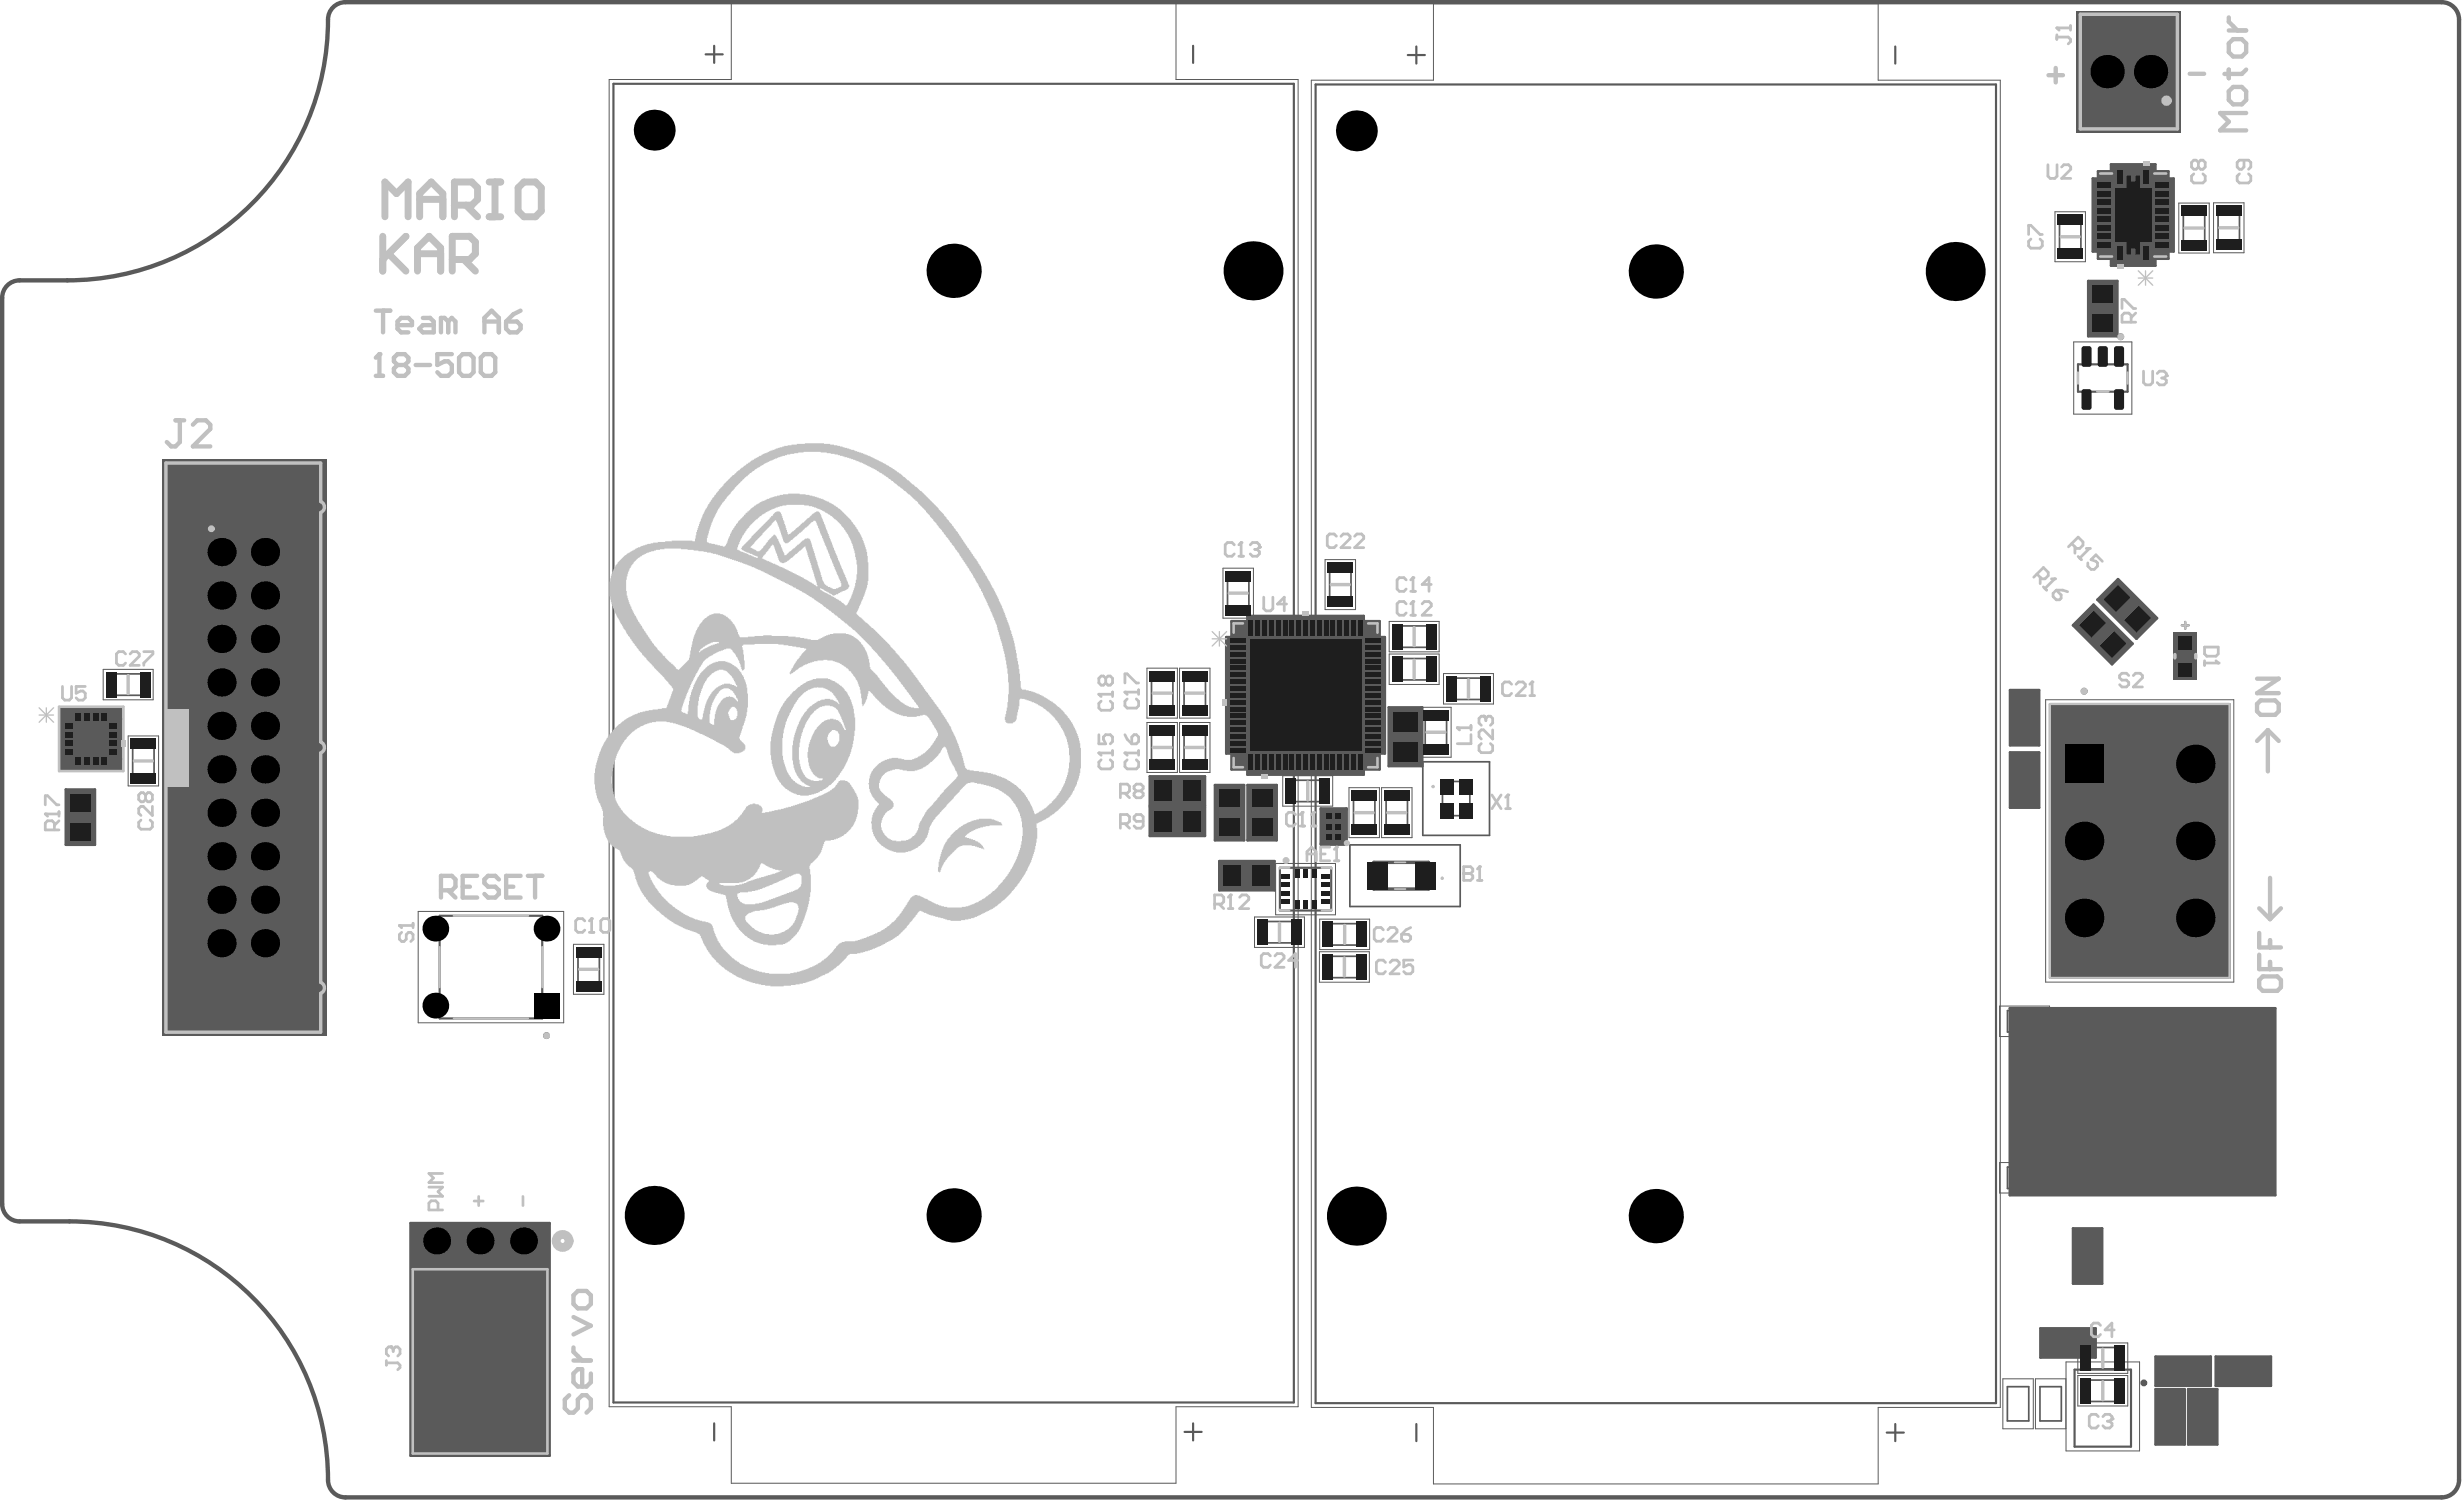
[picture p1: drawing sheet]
<svg xmlns="http://www.w3.org/2000/svg" width="479mm" height="292mm" viewBox="0 0 479 292" stroke-linecap="round" stroke-linejoin="round" font-family="sans-serif">
<path d="M277 148.2h12.9v14.4h-12.9zM262.8 164.4h21.4v12h-21.4z" fill="none" stroke="#5a5a5a" stroke-width=".33"/>
<g fill="none" stroke="#5a5a5a" stroke-width=".19">
<path d="M424.1 39.5h5.9v9.7h-5.9zM430.9 39.5h5.9v9.7h-5.9zM400 41.2h5.9v9.7h-5.9zM238.1 110.6h5.9v9.7h-5.9zM257.9 108.9h6v9.7h-6zM20.1 130.3h9.7v5.9h-9.7zM223.3 130h5.9v9.8h-5.9zM229.6 130h5.9v9.8h-5.9zM270.4 127.3h9.7v5.9h-9.7zM270.4 120.9h9.7v6h-9.7zM276.5 137.6h6v9.8h-6zM281 131.1h9.7v5.9h-9.7z"/>
<path d="M24.9 143.2h6v9.7h-6zM223.3 140.6h5.9v9.7h-5.9zM229.6 140.6h5.9v9.7h-5.9zM249.7 151h9.7v5.9h-9.7zM262.6 153.3h5.9v9.7h-5.9zM268.9 153.3h5.9v9.7h-5.9zM244.2 178.4h9.7v6h-9.7zM256.9 178.9h9.7v5.9h-9.7zM111.6 183.8h6v9.7h-6zM256.8 185.2h9.7v5.9h-9.7zM389.2 195.8h9.7v5.9h-9.7zM389.2 226.2h9.7v6h-9.7z"/>
<path d="M389.9 268.3h5.9v9.7h-5.9zM396.2 268.3h5.9v9.7h-5.9zM404.4 267.7h9.8v5.9h-9.8zM404.4 261.3h9.8v6h-9.8z"/>
</g>
<g fill="#5a5a5a">
<path d="M423 123h4.7v9.4h-4.7z"/>
<path d="M408.4 33.3h2.5v-1.3h8.6v1.3h2.6v1.4h1v14.2h-1v1.4h-2.6v1.4h-8.6v-1.4h-2.5v-1.4h-1v-14.2h1z"/>
<path d="M239.7 120.9h3.1v-1h22.6v1h3.1v3.1h1.1v22.6h-1.1v3.1h-3.1v1h-22.6v-1h-3.1v-3.1h-1v-22.6h1z"/>
<path d="M391.2 196.2h51.7v36.4h-51.7z"/>
<path d="M12.8 153.7h5.7v10.7h-5.7z"/>
<path d="M11.9 138h11.7v11.6h-11.7z"/>
<path d="M257.1 157.3h5v7.1h-5z"/>
<path d="M270.3 137.7h6.5v11.4h-6.5z"/>
<path d="M79.9 238h27.1v45.3h-27.1z"/>
<path d="M404.3 2.1h20.2v23.7h-20.2z"/>
<path d="M31.6 89.4h32v112.1h-32z"/>
<path d="M425.9 270.4h5.7v10.7h-5.7z"/>
<path d="M403.5 239.1h5.7v10.7h-5.7z"/>
<path d="M397.2 258.5h10.7v5.7h-10.7z"/>
<path d="M419.6 270.4h5.7v10.7h-5.7z"/>
<path d="M419.6 264h10.7v5.7h-10.7z"/>
<path d="M431.3 264h10.7v5.7h-10.7z"/>
<path d="M406.5 54.7h5.6v10.7h-5.6z"/>
<path d="M223.8 151.1h10.7v5.7h-10.7z"/>
<path d="M223.8 157h10.7v5.7h-10.7z"/>
<path d="M236.5 152.8h5.7v10.7h-5.7z"/>
<path d="M242.8 152.8h5.7v10.7h-5.7z"/>
<path d="M237.3 167.6h10.8v5.6h-10.8z"/>
<path d="M391.3 134.3h5.6v10.7h-5.6z"/>
<path d="M391.3 146.4h5.6v10.8h-5.6z"/>
<path d="M408.3 116.7l4-4 7.6 7.6-4 4z"/>
<path d="M407.5 117.7l7.6 7.6-4 4-7.6-7.6z"/>
</g>
<g fill="none" stroke="#5a5a5a" stroke-width=".19">
<path d="M118.6 15.5h23.7v-14.9h86.6v14.9h23.8v258.3h-23.8v14.8h-86.6v-14.8h-23.7zM255.2 15.6h23.8v-14.9h86.6v14.9h23.8v258.3h-23.8v14.9h-86.6v-14.9h-23.8zM409.2 34.2h12v15.3h-12zM407.3 56.7h4v6.7h-4zM407.3 58.9h4M421.2 45.3l-4.2 4.2M403.6 66.5h11.4v14.1h-11.4zM407.3 61.2h4M408.4 119.7l1.5 1.6-2.8 2.8M410.3 117.5l2.8-2.8 4.7 4.8-2.8 2.8zM414.7 116.3l-2.8 2.8M416.3 117.9l-2.8 2.8"/>
<path d="M12.8 138.8h9.9v10h-9.9zM17 138.8l-4.2 4.2M240.6 121.7h27.1v27.2h-27.1zM244.8 121.7l-4.2 4.3M271.2 139.7h4.8v7.4h-4.8zM392.1 136.3h4v6.7h-4zM392.1 138.5h4M398.2 136.2h36.6v54.9h-36.6zM405.5 122.5l2.9-2.8 4.7 4.7-2.8 2.8zM411.5 122.9l-2.8 2.8M13.7 155.7h3.9v6.7h-3.9zM13.7 157.9h3.9"/>
<path d="M225.8 157.9h6.7v3.9h-6.7zM225.8 151.9h6.7v4h-6.7zM228 151.9v4M228 157.9v3.9M230.3 151.9v4M230.3 157.9v3.9M237.3 154.8h4v6.7h-4zM237.3 159.3h4M237.3 157h4M243.7 154.8h4v6.7h-4zM243.7 159.3h4M243.7 157h4"/>
<path d="M257.9 158.2h3.4v5.3h-3.4zM271.2 144.3h4.8M271.2 142.4h4.8M392.1 148.5h4v6.6h-4zM392.1 140.8h4M392.1 152.9h4M392.1 150.7h4M13.7 160.2h3.9M81.4 177.4h28.3v21.6h-28.3zM239.4 168.4h6.7v4h-6.7zM241.6 168.4v4M243.9 168.4v4"/>
<path d="M248.3 168h11.7v10h-11.7zM407.2 197.1h33.8v34.6h-33.8zM407.2 204.3h-14v3.2h14M407.2 212.8h-14v3.2h14M407.2 221.2h-14v3.3h14M80.8 247.4h25.3v35h-25.3zM399.2 259.4h6.7v3.9h-6.7zM401.4 259.4v3.9M403.7 259.4v3.9M404.4 241.1h3.9v6.7h-3.9zM404.4 243.3h3.9M404.4 245.6h3.9"/>
<path d="M402.2 265h14.3v17.4h-14.3zM420.4 276.9h4M420.4 272.4h4v6.7h-4zM420.4 274.6h4M421.6 264.9h6.7v3.9h-6.7zM423.8 264.9v3.9M426.1 264.9v3.9M426.8 272.4h3.9v6.7h-3.9zM426.8 276.9h3.9M426.8 274.6h3.9M433.3 264.9h6.7v3.9h-6.7zM435.5 264.9v3.9"/>
<path d="M437.8 264.9v3.9"/>
</g>
<path d="M267.4 167.8h10.7v5.2h-10.7z" fill="none" stroke="#5a5a5a" stroke-width=".67"/>
<g fill="none" stroke="#5a5a5a" stroke-width=".51">
<path d="M408.4 33.3h2.5v-1.3h8.6v1.3h2.6v1.4h1v14.2h-1v1.4h-2.6v1.4h-8.6v-1.4h-2.5v-1.4h-1v-14.2h1zM406.5 54.7h5.6v10.7h-5.6zM407.5 117.7l7.6 7.6-4 4-7.6-7.6zM408.3 116.7l4-4 7.6 7.6-4 4zM11.9 139.9h.1M11.9 138h11.7v11.6h-11.7zM13.9 137.9v.1M21.6 137.9v.1M23.6 139.9h.1M239.7 120.9h3.1v-1h22.6v1h3.1v3.1h1.1v22.6h-1.1v3.1h-3.1v1h-22.6v-1h-3.1v-3.1h-1v-22.6h1zM270.3 137.7h6.5v11.4h-6.5zM391.3 134.3h5.6v10.7h-5.6z"/>
<path d="M11.9 147.6h.1M12.8 153.7h5.7v10.7h-5.7zM13.9 149.6h.1M21.6 149.6h.1M23.6 147.6h.1M223.8 151.1h10.7v5.7h-10.7zM223.8 157h10.7v5.7h-10.7zM236.5 152.8h5.7v10.7h-5.7zM242.8 152.8h5.7v10.7h-5.7zM257.1 157.3h5v7.1h-5zM391.3 146.4h5.6v10.8h-5.6zM237.3 167.6h10.8v5.6h-10.8z"/>
<path d="M391.2 196.2h51.7v36.4h-51.7zM79.9 238h27.1v45.3h-27.1zM403.5 239.1h5.7v10.7h-5.7zM397.2 258.5h10.7v5.7h-10.7zM419.6 270.4h5.7v10.7h-5.7zM419.6 264h10.7v5.7h-10.7zM425.9 270.4h5.7v10.7h-5.7zM431.3 264h10.7v5.7h-10.7z"/>
</g>
<g fill="none" stroke="#5a5a5a" stroke-width=".33">
<path d="M405.3 3.1h18.2v21.7h-18.2zM400.9 42.7h4.1v6.7h-4.1zM425 41.1h4.1v6.6h-4.1zM431.8 41h4.1v6.7h-4.1zM34.8 92.3v45.7h2v-43.7h21.1v102.4h-21.1v-43.7h-2v45.7h25.1v-106.4M34.8 92.3h25.1M34.8 92.3l2 2M59.9 92.3l-2 2M62.1 97.9v-7.5h-29.5v47.6M62.1 99.5v91.9M238.9 112.1h4.2v6.7h-4.2zM258.8 110.4h4.2v6.7h-4.2z"/>
<path d="M21.6 131.1h6.7v4.2h-6.7zM32.7 138h2M224.1 131.6h4.2v6.6h-4.2zM230.5 131.6h4.1v6.6h-4.1zM271.9 128.2h6.7v4.1h-6.7zM271.9 121.8h6.7v4.2h-6.7zM277.4 139.2h4.2v6.6h-4.2zM282.5 132h6.7v4.1h-6.7zM424 125h2.7v5.4h-2.7zM424.9 127.3h1l-.5 .8zM25.8 144.8h4.2v6.6h-4.2zM32.6 153v47.5h29.5v-7.4"/>
<path d="M32.7 153h2M224.1 142.1h4.2v6.7h-4.2zM230.5 142.1h4.1v6.7h-4.1zM251.2 151.8h6.7v4.2h-6.7zM263.5 154.8h4.1v6.7h-4.1zM269.8 154.8h4.2v6.7h-4.2zM280.8 152.1h5.3v6.6h-5.3zM245.7 179.3h6.7v4.2h-6.7zM258.4 179.8h6.7v4.1h-6.7zM36.8 196.6l-2 2M57.8 196.6l2.1 2M112.5 185.3h4.2v6.7h-4.2z"/>
<path d="M258.4 186.1h6.6v4.2h-6.6zM390.8 196.7h6.6v4.1h-6.6zM390.8 227.1h6.6v4.2h-6.6zM390.7 269.9h4.2v6.6h-4.2zM397.1 269.9h4.1v6.6h-4.1zM406 268.6h6.6v4.1h-6.6zM406 262.2h6.6v4.2h-6.6z"/>
</g>
<g fill="none" stroke="#5a5a5a" stroke-width=".42">
<path d="M119.4 16.3h132.4v256.6h-132.4zM137.3 10.6h3.4M139 8.9v3.3M232.2 8.9v3.3M256.1 16.4h132.4v256.7h-132.4zM274 10.7h3.4M275.7 9v3.4M368.9 9v3.4M404.5 70.9h9.6v5.3h-9.6zM399 137h35v53.3h-35zM85.6 178.2h20v20h-20zM249.1 168.9h10v8.3h-10z"/>
<path d="M139 277v3.3M230.6 278.7h3.3M232.2 277v3.3M275.7 277.1v3.4M367.3 278.8h3.3M368.9 277.1v3.4M403.8 266.5h11v15h-11z"/>
</g>
<path d="M399 137h35v53.3h-35z" fill-rule="evenodd" fill="#5a5a5a"/>
<path d="M424.7 121.7h1.3M425.4 121v1.4" fill="none" stroke="#5a5a5a" stroke-width=".42"/>
<g fill="none" stroke="#5a5a5a" stroke-width=".25">
<path d="M416 46.4l2.8 2.8M416 47.8h2.8M417.4 46.4v2.8M418.8 46.4l-2.8 2.8M14.1 139.1l2.8 2.8M15.5 139.1v2.8M16.9 139.1l-2.8 2.8M241.5 122.6l2.8 2.8M241.5 124h2.8M242.9 122.6v2.8M244.3 122.6l-2.8 2.8M14.1 140.5h2.8"/>
<path d="M400.7 227.7l2.8 2.8M400.7 229.1h2.8M402.1 227.7v2.8M403.5 227.7l-2.8 2.8"/>
</g>
<g fill="none" stroke="#5a5a5a" stroke-width=".67">
<circle cx="412.8" cy="65.5" r=".33"/>
<circle cx="405.7" cy="134.5" r=".33"/>
<circle cx="247.5" cy="170.5" r=".33"/>
<circle cx="106.4" cy="201.5" r=".33"/>
<circle cx="417.3" cy="269.1" r=".33"/>
</g>
<g fill="none" stroke="#5a5a5a" stroke-width=".19">
<path d="M258.6 163.5a1.01 1.01 0 0 1 1-1 1.01 1.01 0 0 1 1 1"/>
<circle cx="259.9" cy="162.8" r=".25"/>
</g>
<path d="M62.1 97.9a.83 .83 0 0 1 .8 .8 .83 .83 0 0 1-.8 .8M62.1 144.7a.83 .83 0 0 1 .8 .8 .83 .83 0 0 1-.8 .8M62.1 191.4a.83 .83 0 0 1 .9 .9 .83 .83 0 0 1-.9 .8" fill="none" stroke="#5a5a5a" stroke-width=".33"/>
<path d="M1.4 55.6a3.4 3.4 0 0 1 2.4-1h9.3a50.9 50.9 0 0 0 50.8-51.5 3.4 3.4 0 0 1 3.3-2.7h408.1a3.4 3.4 0 0 1 3.4 3.4v284.2a3.4 3.4 0 0 1-3.4 3.4h-408.1a3.4 3.4 0 0 1-3.4-3.4 50.3 50.3 0 0 0-50.3-50.3h-9.7a3.4 3.4 0 0 1-3.4-3.4v-176.4a3.4 3.4 0 0 1 1-2.3z" fill="none" stroke="#5a5a5a" stroke-width=".85"/>
<g fill="#c0c0c0">
<path d="M417.1 31.5h1.3v.8h-1.3z"/>
<path d="M412.1 51.4h1.3v.8h-1.3z"/>
<path d="M237.8 136h.9v1.3h-.9z"/>
<path d="M245.5 150.7h1.3v.9h-1.3z"/>
<path d="M253.5 119h1.3v.9h-1.3z"/>
<path d="M23.6 144h.9v1.3h-.9z"/>
<path d="M32.6 138h4.2v15h-4.2z"/>
<path d="M185.8 161.8l.2-.3h.3l.8-.7h.2l.2-.3 .7-.3 .3-.2h.4l.2-.3 1.5-.2v-.2h2.4v.2h.5l.3 .2h.4v.2a.89 .89 0 0 1 .9 .7h-2.5v.2h-.8v.1h-.5v.1h-.5v.1l-.8 .2-.2 .2-.8 .3v.1h-.2l-.2 .3h-.2l-.5 .5v.2h.3v.2h.4v.1l1.2 .3 .1 .2h.4l.1 .3h.3l.6 .6 .3 .7-1-.3v-.1h-.4v-.1h-.4v-.2h-.7v-.1h-1.8v.1h-.3l-.3 .3h-.3l-2 2v.3l-.4 .3v.2l-.3 .1-.1 .6h-.1v.2l-.3 .3-.1 .8-.3 .1v-.1h-.2v-1h.1v-1h.1v-.5h.2v-.5h.1v-.5h.1l.1-.8 .3-.3v-.3h.1l.2-.6h.1v-.2l.2-.1 .2-.6 .6-.5v-.2z"/>
<path d="M154.2 134.7l.3-.2h.2l1.2-1.2h.3l.1-.3 .5-.1 .4-.4 .8-.1 .2-.3h.7v-.1h2.3v.1h.4v.2h.2l.3 .2h.4l.1 .3 .6 .2 .3 .4h.3l.6 .7v.2l.5 .4 .3 .8 .2 .1v.4l.3 .3 .1 .7h.1v.4h.2v.5h.1v.9h.1v.8h.2v2.6h-.2l-.1 1.9h-.1l-.2 1.3h-.1v.4h-.1v.5h-.1l-.2 .8-.2 .3v.2h-.2v.4l-.2 .3-.5 1.2-.5 .6v.2l-.3 .1-.3 .7-.5 .4v.2l-1 1.1h-.3l-.4 .5h-.2l-.4 .4h-.3l-.1 .2h-.4l-.4 .4h-.3v.1h-.4v.2h-.5v.1h-.6v.1l-2.3-.1-.2-.3h-.4v-.1l-.8-.2-.5-.6h-.3l-.9-.9v-.2l-.4-.3v-.2l-.2-.2-.3-.7-.2-.3-.2-.8h-.1l-.1-.7h-.1v-.6h-.2v-.7h-.1l-.1-3.6h.1v-.9h.1v-.7h.2v-.5h.1l.1-1h.1v-.4h.2v-.4h.1v-.4h.1l.2-.8 .2-.2v-.4l.3-.3 .2-.7 .3-.2 .1-.5 .3-.1v-.3l.4-.2v-.3l.7-.6v-.3h.3zM158.5 138.3v.3l-.8 .6-.1 .5-.5 .6-.3 .7h-.1v.4h-.2v.3l-.2 .2v.6l-.3 .2-.1 1h-.1v.8h-.2v.9h-.1v2.5h.1v.7h.2v.6h.1v.5l.3 .2 .2 .8 .3 .1v.3l.4 .4 .5 .1 .2 .3 1.6 .1v-.1h.6l.1-.4h-.7v-.2l-.7-.2-.5-.5v-.3l-.2-.1-.2-.5-.2-.3v-.4h-.2l-.1-1.5h-.1v-1.2h.1l.1-1.5h.2l.1-.8 .3-.3v-.3l.2-.3 .4-1 .4-.3v-.2l1-1.1h.3l.4-.4 .9-.1v-.1h.6v.1h.5v.1l.7 .2v.2h.2v.3l.3 .1 .4 1 .4 .2v-.3l-.3-.2-.1-.8-.3-.3v-.4l-.2-.2v-.4l-.3-.3-.3-.7h-.1v-.3l-.5-.5-.5-.1v-.2h-.5v-.1h-1.1v.1h-.5v.2l-.6 .1-.7 .6zM162 142.1l-.7 .6v.3h-.1l-.2 1h.2v.5h.1l.1 .5 .3 .3h.9l.5-.5 .1-.5h.2v-1.5l-.3-.2v-.3l-.5-.1v-.1zM156.5 134.7l-1.1 1.2-.3 .6-.5 .5-.1 .6h-.2l-.1 .5-.2 .1v.4l-.3 .1v.4l-.3 .3v.2h-.1v.3h-.1v.4l-.3 .2-.1 1.1h-.1v.3h-.2l-.1 1.7h-.1v3.5h.1v.8h.1v.5h.2v.4h.1l.3 1.1h.1l.2 .8 .3 .1v.3l.3 .1v.3l.5 .5h.2v.3h.3l.1 .2 1.1 .4v.1l1.5 .2-.3-.3-.5-.1v-.2h-.2l-.3-.3h-.2l-.4-.4v-.3l-.7-.6-.2-.8h-.2l-.1-.8h-.1l-.2-1.4h-.1v-3h.1v-.9h.2l.1-1.1h.1v-.4h.2l.2-1.2h.2l.1-.5h.1v-.4l.3-.2v-.3h.1l.1-.5 .5-.5v-.3l.6-.4v-.2l.6-.7h.3l.2-.4 .7-.2 .1-.3 .6-.1 .3-.3h.6v-.1h1.1v.1h.5l.2 .3h.3v.1h.3l.3 .5h.2v-.2l-.3-.3v-.2l-.2-.2v-.2l-.3-.1v-.3l-.4-.3v-.2l-.4-.4h-.2l-.2-.3-.7-.2v-.2h-.4v-.1h-1.1v-.1l-.1 .1h-.8v.1h-.3l-.3 .3h-.4l-.5 .5z"/>
<path d="M121.5 108.2l.4-.2 .2-.3 .5-.2 .2-.2 .7-.3 .4-.4h.3v-.1h.4l.2-.3 1.2-.2v-.1l1.2-.2v-.1l3.6-.3v-.1h4v.1h.5l.2-1.8h.2l.3-1.5h.2v-.4l.2-.3v-.3l.3-.3v-.4l.3-.2 .1-.6h.1l.1-.5 .3-.1 .3-.8 .2-.1v-.3l.5-.5v-.2l.4-.3v-.3l.4-.2v-.3l.5-.4v-.2l.9-.8v-.2l1.8-1.9h.3l.8-.9h.2l.4-.5h.3l.2-.4h.3l.6-.6h.3l.2-.4 .5-.1 .2-.3 .7-.2 .2-.3h.4l.1-.2h.2l.3-.3h.4v-.1l.8-.3v-.1l.7-.2 .3-.2h.4v-.1h.4v-.2h.5v-.1h.4v-.1l1.4-.2v-.1h1v-.1h1.6v-.1h3.7v.1h1.2v.1l1.4 .1v.2l1 .1v.1l.9 .2v.1h.4v.1h.4v.1h.5l.3 .3h.3v.1h.4v.2h.4v.1h.4l.3 .3h.4l.2 .2h.4v.1l.5 .2v.1h.3v.1l.5 .2v.1l.5 .1v.1l.8 .3v.1l.5 .2 .1 .2 .5 .1 .2 .3 .5 .1 .5 .5h.3l.2 .4 .7 .3 1.2 1.3h.3l.6 .8h.3l.4 .5h.2l.7 .7h.2l3.4 3.4v.2l1 1v.2l.5 .4v.3l.6 .3v.3l.5 .4v.2l.4 .3v.3l.3 .2v.3l.4 .2v.3l.6 .5v.3l.5 .5v.2l.2 .2v.2l.5 .5v.3l.4 .3 .3 .6 .2 .1v.3l.6 .5v.3l.6 .6 .1 .5 .5 .5v.3l.4 .4 .2 .5 .2 .1 .1 .5 .3 .2 .3 .7 .2 .2 .5 1.3 .3 .1 .1 .5h.2l.1 .5 .2 .3 .2 .5h.1v.2h.1v.4h.2l.1 .6h.1l.1 .5h.2v.4h.1l.1 .6 .3 .3 .1 .7 .3 .3 .2 1h.2v.4h.1v.4h.1v.5l.3 .3v.5h.1v.4h.1v.4h.2l.1 1h.1v.6h.1v.7h.2v.6h.1l.1 1.6h.2v.6h.1v.9h.1v.9h.1v1.4h.2v1.3h.1v.3l.1 .1 1.3 .1v.2h.5v.1l.8 .1 .3 .3h.4v.1l1 .4 .1 .3 .5 .1 .5 .5 .6 .1 1 1.1h.3l1 1v.2l.6 .6v.2l.4 .3 .3 .6 .2 .2v.2l.3 .3 .4 1h.1v.4l.3 .2v.4h.1v.4h.1v.5h.1v.5h.2v.9h.1v4h-.1v.9h-.2l-.1 1.1h-.1l-.1 .6h-.2v.5h-.1l-.3 .8h-.1v.4l-.2 .1-.3 .8-.6 .6v.3l-.6 .4v.2l-1.6 1.7h-.3l-.4 .5-.6 .3-.3 .4-.5 .1-.1 .3h-.3v.1h-.2l-.3 .3-1 .3 .1 3h-.1v.8h-.2l-.2 1.8h-.1v.4h-.2v.4h-.1l-.1 .7h-.2v.4h-.1l-.1 .5h-.1l-.2 .5h-.1v.3h-.1v.4l-.3 .1-.2 .8-.3 .1v.3l-.5 .5-.3 .6-.4 .3v.3l-.5 .3v.3l-.6 .5v.3l-1.4 1.4h-.3l-.5 .6h-.3l-.4 .6h-.2l-.5 .5-.5 .1v.1l-.6 .2v.1l-.7 .2v.2h-.3l-.3 .2h-.2l-.3 .3h-.2v.1h-.4l-.3 .3h-.5v.1h-.5v.1h-.6v.2h-.8v.1h-2.1v-.1h-.6v-.2h-.4v-.1h-.4v-.1h-.5v-.2l-1-.1v-.1h-.4v-.1h-.5v-.2h-.4l-.3-.2h-.2v-.2h-.4v-.1l-.6-.1v-.1h-.3l-.4 .3v.3l-.4 .3v.2l-.5 .4v.3l-1.2 1.1v.3l-1.7 1.7-.6 .2-.5 .5-1.3 .5-.1 .3-1.1 .4v.1h-.4v.1l-.5 .2v.1h-.4l-.2 .3h-.4v.1h-.4v.1h-.5v.1l-.9 .2v.1h-.7v.1h-1.4v.2h-.2l-.4 .3v.3l-1.6 1.6h-.2l-.4 .5h-.3l-.2 .4-.7 .2-.1 .3-.6 .1-.2 .3h-.4l-.2 .2-.5 .1-.2 .3h-.3v.1h-.3l-.3 .3-1.5 .4v.1h-.5v.1l-1.4 .2v.1h-.9v.1h-1.5v.2h-2.5v-.2h-1.1v-.1h-.7v-.1h-.6v-.2h-.6v-.1h-.5v-.1l-1.2-.3-.2-.2h-.4v-.2h-.3l-.2-.2h-.4v-.2l-.5-.1-.2-.2-.5-.2-.1-.2-.5-.2-.5-.5h-.3l-1-1h-.3v-.3l-.5-.2v-.3l-.9-.8v-.2l-.4-.3-.2-.6-.3-.1-.3-.8-.2-.1-.1-.6h-.2v-.3l-.2-.3v-.3h-.2v-.3l-.2-.2v-.2l-.8-.3v-.1l-1.2-.3v-.1l-.7-.1v-.2h-.3v-.1l-.5-.1-.3-.3-.5-.1v-.1l-.7-.3-.6-.5h-.2l-.1-.3h-.3l-.3-.4h-.2l-.4-.5h-.3l-.6-.7h-.3l-1.8-1.8v-.3l-.4-.3v-.2l-.3-.3v-.2l-.6-.6-.3-1-.3-.2v-.3h-.1v-.4h-.2v-.4l-.2-.2v-.7h-.2l-.2-1.1-.5-.6h-.3l-.8-.7v-.3l-.3-.2-.8-2.1-1-.4-.3-.4h-.3v-.2h-.2v-.3l-.3-.1v-.3l-.2-.1-.3-.8h-.1v-.4h-.1v-.4h-.2v-.5h-.1v-.7h-.1v-1.7h.1v-.3h-.1v-1h-.2l-.2-1h-.2v-.4l-.2-.2-.1-.6-.3-.3v-.5h-.1v-.5h-.2v-.6h-.1v-1.1h-.1v-2.2h.1l.1-1.5h.2v-.5h.1v-.4h.1v-.5h.2v-.4h.1l.1-.8 .3-.2v-.4l.2-.3 .3-.8 .4-.3 .1-.6 .3-.1v-.2l.4-.3v-.3l.6-.5v-.2l1.2-1.2h.2l.4-.5h.3l.6-.7 .8-.2v-.1h.2v-.2h.3l.2-.2h.4l.3-.3 .9-.1v-.1l1.2-.2v-.1h.7v-.1l1.8-.2v-.1h.9l.2-.6 .2-.3v-.4h.2v-.4l.2-.2 .1-.8h.2v-.4l.2-.2v-.6l-.9-.9v-.2l-2.8-2.8v-.3h-.3v-.3l-1.1-1v-.3l-.9-.7v-.3l-.7-.5v-.3l-.4-.2v-.3l-.7-.7v-.3l-.3-.1-.3-.7-.6-.6-.3-.8-.3-.3-.3-.7-.3-.2-.1-.5h-.1l-.1-.5-.3-.1-.3-.8-.2-.2v-.4h-.1v-.3l-.3-.2v-.4h-.1v-.4h-.2v-.4h-.1v-.5h-.1v-.7h-.1v-2.8h.1v-.6h.1v-.6h.1v-.3h.2v-.4h.1l.5-1.3 .4-.3v-.2zM150.4 106l-.4 .4v.2l-.4 .3v.2l-.5 .4v.3l-.6 .4v.2l-.2 .3 .8 .2 .2 .3h.4l.3 .3 .5 .1v.1h.4v.1l.5 .2v.1l.5 .1v.2h.4v.1l.5 .1 .3 .3h.2v.1l.8 .3 .2 .2 .6 .2v.1l.7 .2v.2l.8 .2 .1 .3 .8 .2 .1 .3 .6 .1 .5 .5 .6 .3-.2-1.2h-.2l-.1-.7h-.1v-.5h-.2l-.1-.8h-.1v-.4h-.1v-.5h-.2v-.4h-.1l-.1-.8h-.2l-.1-.8h-.1v-.5h-.1l-.3-1.1h-.3l-.6 .7h-.3l-.5 .7h-.2l-1.3 1.3h-.3l-.1 .2h-.3l-.2 .3h-.5v-.1h-.3l-.3-.3-.2-1h-.1v-.4l-.3-.3v-.4h-.1v-.3h-.2v-.4zM150.9 101.2l-.7 .7v.2l-1.8 1.7v.2l-1.5 1.5v.2l-.8 .7v.2l1 .4 .2 .3h.6l.6-.7v-.2l.6-.4v-.3l.4-.2v-.3l1.1-1.2h.3l.2 .3 .2 .5 .2 .1v.4l.3 .3 .1 .5h.1v.4l.3 .3v.3h.1v.3l.3 .3v.3h.4l.6-.7h.3l.3-.5h.3l1.6-1.6h.2l.3-.4h.5l.1-.1 .5 .5 .2 .8h.1v.5h.1l.3 1.2h.1v.5h.1v.4h.2l.1 .7h.1v.5h.1l.2 .8h.1l.1 .8h.2l.2 1.4 .3 .3 .1 .5 .4 .4h.2l.2 .2h.4l.2 .3h.3v.1h.6v-.1h.4v-.1l.5-.2 .2-.1-.2-1h-.1l-.1-.5h-.2v-.4h-.1l-.1-.5h-.1v-.4h-.2l-.1-.6h-.1l-.3-1-.2-.2v-.4h-.2v-.3l-.2-.2-.2-.8-.2-.3-.3-1h-.1v-.3l-.3-.2-.2-1.1-.3-.2v-.4h-.1v-.3l-.3-.2-.1-.8-.3-.2v-.4l-.2-.3-.1-.6-.6-.2-.1 .3h-.2l-.9 1h-.3l-.9 1.1h-.3l-1.4 1.4h-.2l-.7 .6h-.5l-.3-.2v-.3h-.1v-.4h-.1l-.1-.8h-.2v-.3h-.1v-.4h-.1v-.4h-.2v-.4l-.2-.3v-.3h-.1l-.2-.6zM146.6 101.6l-.8 .8v.2l-.5 .4v.3l-.5 .5v.2l-.2 .2-.3 .7h-.1l-.2 .6h-.1v.4l-.2 .2-.2 .9 .8 .3v.1h.4l.2 .3h.4v.1l.5 .1v.1h.4v.2l.5 .1v.1l.8 .2v-.3h-.2v-.1h-.4v-.2h-.3l-.2-.2h-.4l-.3-.3h-.4l-.2-.2-.5-.2-.3-.2v-.3l1.9-1.9v-.3l3.6-3.4v-.3h.3v-.3l.4-.1v-.2l.4-.4 .9-.2 .2 .3 .3 1h.1v.4l.3 .3v.5l.2 .2v.6h.2v.3h.1l.1 .8 .3 .1 .6-.6h.3l.6-.8h.3l.8-.9h.2l.8-.9h.2l.8-.9h.3l.4-.4h.5l.2 .3 .2 .5h.1l.2 1h.2l.1 .7 .3 .2 .1 .8 .2 .3 .2 .6h.1l.1 .8h.2l.1 .6 .3 .3 .1 .8 .2 .2 .3 1.1h.1l.2 .5h.1l.1 .7h.1v.3l.3 .3 .3 1h.1v.2l.2 .3v.4h.2l.1 .5h.1l.3 1h.1l.1 .7 .3 .2v.4h-.1v.3l-.3 .2h-.2l-.3 .3h-.4l-.2 .3-.6 .1-.1 .2-.6 .2v.1h-.4l-.1-.3-.6-.1-.1-.2-.8-.3-.1-.3h-.3l-.2-.2h-.3v.2l.4 .2 .1 .2h.3v.2l.5 .1v.1l.8 .3 .1 .2 .8 .3 .1 .2 .5 .2 .7 .6h.2l.4 .5h.3l.2-.2 .6-1.3h.1v-.4l.2-.3 .4-1.5h.2l.1-1.3h.1v-1h.1v-2h-.1v-.9h-.1v-.5h-.1l-.2-1.3h-.1l-.1-.9h-.2l-.1-.6h-.1v-.4h-.1l-.6-1.3-.2-.1v-.3l-.5-.5v-.2l-.5-.4v-.3l-1.1-1h-.2l-.5-.7h-.3l-.5-.5-.5-.1-.2-.3-.7-.2-.3-.3h-.4l-.2-.2-.8-.2v-.1l-1.6-.1v-.2h-3.4v.2h-.8v.1h-.5v.1l-.8 .2-.3 .2h-.3l-.3 .3-1 .4-.2 .2-.5 .2-.2 .3h-.3l-.5 .7h-.3zM136.4 126.2l-.1 .4-.3 .1v.3l.4-.4h.3l.1-.3 1.1-.3v-.2l.5-.1v-.1l1.5-.4v-.3l-1.5 .2-.3 .2h-.2v.1l-.6 .2-.1 .2h-.2l-.3 .4zM123 142.5l-1 1v.2l-.5 .4v.3l-.5 .5-.3 .8h-.1v.2l-.3 .3v.3l-.2 .2-.2 .8h-.1l-.1 .8h-.1l-.3 1.8h-.1v1h-.2v1.4h.2l.1 1.6h.1v.5h.2v.4h.1l.1 .7h.1l.4 1.1 .5 .5v.2l.4 .3v.3l1.4 1.4h.3l.4 .5h.2l.7 .6 .5 .2 .1 .2h.3v.1l.8 .3v.1h.2l.3 .3 1.5 .4v.1l1.1 .1v.2h.7v.1h.8v.1h4.5v-.1h.8v-.1h.8v-.2h.6v-.1h.5v-.1h.7v-.2l.7-.1v-.1h.6l.2-.3h.4v-.1h.3l.2-.3h.3v-.1l.7-.2 .6-.6h.2l1.8-1.8 .3-.6 .4-.3 .1-.5 .4-.1 .4-.4 1-.1v.1h.6l.2 .3h.2l.3 .2v.3h.1l-.1 .9 1.4-.1v-.2h.5v-.1h.5v-.1l1.8-.3v-.1h.4v-.2l1.1-.1v-.1h.3v-.1h.4v-.2l.8-.1v-.1l1.2-.3v-.1l.7-.1 .3-.3h.4v-.1h.2l.3-.3h.4v-.1h.2l.3-.3h.4v-.1l.8-.3v-.1l.7-.2 .2-.3h.2l.3-.4h.2l.3-.2v-.3l.4-.3 .2-.6h.3v-.1h1v.1h.4l.1 .3h.3l.1 .3 .3 .2v.2l.2 .2v.2l.3 .1 .3 .8 .2 .1v.4l.3 .3v.5h.1v1.9h-.1l-.2 1.5h-.1l-.1 .7-.3 .3v.2h-.1l-.1 .6-2 1.9-1 .4v.1l-.8 .1v.2l-1.6 .1-.3 .3v.3h-.1v.4h-.2v.4h-.1l-.2 1-.3 .2-.3 .6-1.1 1.2h-.3v.2l-.2 .3 .1 1.7h.1v3.4h-.1v.9h-.1v.8h-.2v.7h-.1l-.1 1h-.1v.4h-.2l-.1 .8h-.1l-.2 .7-.2 .3v.4l-.3 .2v.4l-.2 .3v.2h-.2l-.1 .6-.4 .2v.3l-1.4 1.4h-.3l-.1 .2h-.2l-.3 .3h-.4v.1h-1.3v.2l-2.6-.2v-.1h-.5v-.1h-.4v-.2l-.7-.1-.4-.4-.5-.1-.2-.3h-.2l-.3-.3h-.2l-1.3-1.3v-.3l-.4-.3v-.2l-.3-.1-.1-.6-.2-.1-.4-1h-.2l-.2-1.2h-.2v-.4h-.1l-.1-1.1h-.1v-.7h-.2l-.1-.7-1.4-.3v-.1h-.5v-.2h-.4v-.1h-.4l-.3-.2h-.2l-.4-.4v-.3h-.1v-.5l.5-.5v-.3l-.7-.2-.2-.4-.7-.1-.7 .7h-.3l-.1 .3h-.3l-.1 .2h-.3v.2l-.5 .1v.1h-.5v.2h-2.3v-.2h-.8v-.1l-.8-.1v-.2l-.7-.2-.2-.3h-.2l-.3-.4h-.2l-.3-.2v-.3l-.8-.7h-.2v-.2l-.5 .2v.5h.1v.4l.2 .2v.4l.3 .1 .3 .8 .3 .4v.2l.4 .3v.3l.8 .7v.3l1.7 1.7h.2l.4 .5h.3l.2 .4h.3l.5 .5 .7 .2 .1 .3 .5 .1v.2l.5 .1 .3 .2h.4l.2 .3h.3v.1h.5v.2h.4v.1h.5v.1h.6v.1h.6l.2 .3h.3l.2 .3v.2h.2l.1 .9h.1v.4l.3 .3v.4l.2 .2v.3h.2v.4l.5 .5 .1 .5 .4 .2v.3l1.9 1.9h.3l.6 .7h.3l.2 .4 .8 .2v.2l.5 .1v.1l.5 .1v.2l.8 .1 .3 .3h.5v.1l.9 .1v.1h.6v.2h.8v.1h4.1v-.1l1.8-.3v-.1h.4v-.1l1.2-.3v-.1l.5-.2v-.1h.4v-.1l1-.4 .1-.3 .6-.1 .7-.8h.3l1.4-1.4v-.2l.5-.4v-.3l.7-.6h.2l.3-.3h.5v-.1h2.1v-.1h.5v-.2l.8-.1v-.1l.7-.2 .3-.2h.4l.2-.3h.4l.3-.2h.2v-.2h.4l.1-.2h.4l.4-.4h.3l.4-.4h.2l.3-.4h.2l.7-.8h.2l.6-.5v-.2l.6-.5v-.3l.4-.3 .2-.6 .3-.1v-.3l.5-.5 .1-.5 .3-.1 .3-.7 .3-.4 .6-.1v-.1l1 .1v.1l.5 .1v.2h.3l.2 .2h.4l.1 .3h.3l.3 .3 .5 .1v.1l.5 .1v.2h.4v.1l.6 .1v.2h.5v.1h.7v.1h2.8v-.1h.8v-.1h.5v-.2l.6-.1v-.1h.4l.3-.3h.2v-.1h.4l.2-.3 .5-.1 .1-.3 .5-.1 .3-.4h.2l.3-.4h.3l.5-.6h.2l.8-.8v-.2l.9-.8v-.3l.5-.4v-.2l.4-.3v-.2l.5-.5 .1-.6 .3-.1v-.3h.1l.5-1.2h.2l.1-.7h.1l.2-.6h.1v-.4h.1v-.4h.1v-.4h.2v-.6h.1v-.7h.1v-1h.2l-.2-2.8h-.1v-.7h-.1v-.4h-.2v-.5l-.2-.2v-.3h-.1l-.2-.7-.4-.3v-.3l-.3-.3v-.2l-.4-.3v-.2l-.7-.7h-.2l-.3-.4h-.2l-.6-.5-.5-.1-.1-.3h-.4l-.2-.2-1.2-.3v-.1l-1-.1v-.2h-.6v-.1h-.7v-.1h-.5v-.1h-.8v.1l-.8 .1-1.3 1.3v.3l-1.1 1v.2l-1.5 1.3v.3l-1 .9v.3h-.2v.2l-.9 .8v.2l-.4 .3v.3l-.3 .1-.1 .5h-.1l-.2 .5h-.1v.5h-.1v.5h-.2l-.2 1.1-.3 .1-.1 .5-.9 .9h-.3l-.2 .4-.5 .1v.2l-.8 .2v.2l-1 .1v.1h-1.8v-.1h-.6v-.1h-.4v-.2h-.3v-.1l-.6-.1v-.2h-.2l-.1-.2h-.3l-.1-.3h-.3l-.9-.9v-.2l-.2-.2-.2-.5-.2-.1v-.4h-.2v-.4h-.1v-.5h-.1l-.1-1.5h.1l.1-1.3h.1v-.4l.3-.1v-.4l.5-.6v-.2l.4-.3v-.2l-.9-.8v-.3l-.4-.2-.1-.5h-.1l-.2-.5h-.1l-.3-1.7h.2v-.9h.1l.1-.9 .3-.3v-.2l.2-.2v-.2l1.2-1.2h.3l.1-.2 .8-.3v-.1l.7-.2v-.1h.5v-.1h1.3v.1h.7v.1h.5v.2h1.5v-.2h.4l.3-.2h.4l.1-.3 .5-.1 .5-.5h.3l1.2-1.2v-.2l.3-.3v-.3l.3-.1v-.2l.3-.2 .1-.5 .4-.4v-.6h-.2l-.2-.8-.3-.1-.1-.5-.3-.2-.1-.5-.2-.1-.3-.7-.5-.5-.8-.1v.1h-.5v.2h-.7v.1h-1.9v-.1h-.8v-.2h-.3v-.1l-.8-.1-.3-.3-.5-.1v-.1l-.5-.2-.5-.5h-.3l-.4-.5h-.2l-1.7-1.7v-.2h-.3v-.3l-.6-.6h-.3v.5h-.1v.5h-.1l-.1 .8h-.2v.4l-.4 .3v.3l-.2 .1-.4-3.2h-.1v-.5l-.3-.3-.3-1-.2-.1-.1-.5-.4-.3v-.3l-.4-.2v-.3l-.5-.2-.2-.4h-.2l-.3-.4h-.2l-.2-.3h-.2l-.1-.2-.6-.1v-.2l-1.1-.2v-.2h-1.1v-.1l-2.5 .3v.1h-.4v.1h-.4v.2h-.4l-.2 .2-.7 .1-.1 .3-.8 .3-.2 .3h-.3l-.3 .4h-.2l-.2 .3h-.2l-.3 .2-.1-.3h.1l.3-.8 .2-.1 .3-.8 .5-.5v-.3l.5-.4v-.2l.4-.3v-.3l.9-.7v-.3h-.4v-.1l-1.5-.1v-.2l-1.6-.1v-.1h-.9v-.2h-1v-.1l-6.8 .1-.3 .3 .2 .8h.1v.9h.1v1.1h.1v1.7l-.2 .3h-.3v-.3h-.1l-.1-.9-.3-.2v-.4h-.1l-.1-.6h-.2v-.2l-.2-.1-.2-.6-.5-.3v-.3l-.4-.4-1.3 .1-.2 .3-.8 .1-.2 .3-.8 .2-.1 .3-.8 .3-.3 .3h-.2l-.7 .7-.1 .5-.5 .5-.4 1.1-.3 .1v.2h-.1v.3h-.1l-.2 .5h-.1l-.1 .5h-.1l-.3 .8h-.1v.4l-.3 .2v.3h-.1v.4l-.3 .3v.2h-.1v.4h-.1v.4l-.3 .2v.4h-.1v.4h-.1v.4h-.2l-.2 1h.1v.3l1.2 .4 .3-3.4h.2v-.4h.1l.1-.9 .3-.2 .1-.8h.1l.3-.8h.1l.3-.7 .5-.6v-.2l1.4-1.4h.3l.1-.3 .8-.2v-.2h.4v-.1l1.9-.1v.1l.8 .1v.2l.5 .1 .1 .2h.3l.1 .3h.3l.6 .6v.3l.4 .3 .1 .5 .4 .4v.3l.3 .3 .1 .8h.1l.2 1.8h.1v2.7h-.1l-.2 1.7h-.1v.3h-.1v.6h-.2l-.1 .7-.2 .3v.5h-.2l-.1 .8h-.1l-.2 .8h-.1l.1 .6 1.1 1-.2 1.1h-.2l-.4 .4-1.4 .1-.4-.4h-.3l-.5-.7-.6-.2-.2-.3h-.2l-.3-.2-.5-.2v-.1l-.5-.1-.1-.3-.5-.1v-.1l-.8-.3v-.1l-1.3-.5v-.2h-.4l-.3-.2h-.2v-.1h-.3v-.2l-.5-.1v-.1h-.4l-.2-.3h-.3v-.1l-.6-.1v-.2l-.8-.1v-.1l-1.2-.3v-.1h-.5v-.1l-1.3-.2v-.1h-2v.1l-1.3 .2v.1h-.4v.1h-.4l-.2 .3h-.3v.1h-.4l-.1 .3-.5 .1-.7 .6zM138.6 131l-1 1-.1 .5-.3 .2-.2 .7h-.2v.4l-.2 .3-.4 1.5h-.2l-.1 1.7h-.1v2.2h.1v.2l.3 .3h.5l.5-2.7h.1l.2-.8h.1l.4-1 .2-.1 .3-.7 .9-.9h.3l.1-.2 .5-.2 .3-.2h.3v-.2h1.2v.2l1 .2 .2 .3 .2-.1-.2-.3v-.3h-.2v-.2h-.1v-.3h-.1l-.1-.5-.3-.1v-.3l-1-1-.7-.1v-.2h-.9v.2h-.4l-.2 .2h-.3l-.1 .3zM140.2 134.3l-.3 .3v.3l-.4 .2v.3l-.2 .1-.4 1-.3 .3-.1 .8h-.1l-.2 1.4h-.1v1.7l.3 .2h.2v.1h.4l.1-2h.2v-.5h.1v-.4h.1v-.4h.2l.1-.5 .2-.2v-.2l.3-.1v-.3l.5-.5h.3l.2-.3 .8-.1v.1l.8 .2 .8 .7v-.4l-.4-.3v-.4l-.5-.5v-.3l-.3-.3h-.3l-.1-.2h-.3v-.2h-1v.2zM124.2 108.6l-.9 .9v.2l-.4 .3-.1 .5-.3 .1v.4l-.2 .3-.2 .9h-.1v.6h-.1v2.2h.1v.9h.1v.5h.2v.4h.1l.1 .8h.1l.2 .5h.1v.4h.1l.5 1.3 .3 .1 .4 1 .3 .2v.2l.5 .5 .1 .5 .3 .2 .2 .6 .5 .5v.3l.3 .1 .2 .7 .3 .1v.3l1 1v.2l1.1 .9v.3l.3 .1 .2 .4 .6 .7 .3 .2h.2v.3h.3l.6 .6 .2 .4 .5 .1 1.9-1.9 .8-4.1h.1v-.4h.1v-.4l.3-.2v-.4h.1l.3-.8 .2-.1 .2-.6 .5-.3v-.3l.5-.5h.3l.6-.7h.4v-.1h.4v-.1l1.8 .1v.1l.5 .2 .1 .2h.3l.4 .5h.2v.3l.8 .8 .1 .5h.2l.1 .5h.1l.2 .8h.1l.2 .6h1.6v-.1l2.9-.1v-.2h1.7v.2l4.7 .1v.1l1.6 .2v.1l1.3 .1v.1h1.4v-.1l.6-.1v-.1l.5-.2v-.1h.2l.3-.3h.4v-.1h.4v-.1h.6v-.1h2.5v.1l.9 .1v.1l.5 .2 .1 .2h.3l.1 .3h.2l.8 .8v.2l.4 .3v.2l.3 .2 .2 .7 .3 .3 .1 .8h.1l.4 2.4 1.4 1.3v.3l.9 .9v.2l.6 .4v.3l.6 .5v.2l1.7 1.7h.2l.6 .7h.2l.5 .5 .8 .2v.2h.4v.1l1.5 .1-.1-.5-.4-.3v-.2l-.4-.3v-.2l-.4-.3-.2-.6-.4-.3v-.2l-.4-.3v-.3l-.4-.2v-.3l-.4-.2v-.3l-.7-.8v-.2l-.4-.3v-.2l-.5-.4v-.3l-1.1-1v-.3l-1.4-1.4v-.3l-.8-.6v-.3l-1.1-1v-.2l-3.4-3.4h-.2l-.5-.6h-.3l-.5-.7h-.3l-.4-.5h-.2l-.4-.5h-.3l-1-1h-.2l-.3-.4h-.3l-.7-.8h-.3l-.4-.5h-.2l-.2-.3h-.2l-.2-.2-.6-.3-.3-.4h-.2l-.4-.4h-.3l-.5-.5-.7-.2-.2-.3h-.2v-.1h-.3l-.2-.3h-.3l-.1-.2h-.4l-.2-.3-.7-.3v-.1l-.5-.1v-.1l-.8-.3v-.1h-.3l-.2-.3h-.3l-.2-.2h-.3v-.2l-.5-.1v-.1h-.3v-.2h-.2l-.3-.2h-.2v-.1l-.6-.2v-.1h-.2l-.3-.3h-.2l-.3-.2h-.4l-.2-.3-.6-.1v-.1h-.3v-.2l-.7-.1-.2-.3-.8-.1-.3-.2-1.5-.4v-.2l-1.2-.2v-.1l-.8-.2v-.1l-.7-.1v-.2h-.4v-.1h-.4v-.1h-.6v-.1h-.4v-.2h-.8v-.1h-.6v-.1h-1.1v-.2h-.9v-.1l-2.4-.1v-.1h-3.3v.1l-1.6 .1v.1h-.4v.2h-.5v.1l-.8 .1-.3 .3-.7 .2-.2 .3h-.2l-.1 .3zM142.2 137.7v.2l-.2 .2v.2l-.3 .3v.4h.1v.4h.2v.3h.1l.1 .4h.7v-.1h.2l.3-.3 .1-1.4h-.1v-.4l-.4-.3zM172.1 150.6l-.5 .5-.2 .8h-.2l-.1 1.5 .3 .3v.2l1 1.1h.2l.3 .3h.3l.6 .7 .1 1-.6 .7-.5 .1-.5 .5v.3l-.3 .1-.1 .5h-.2v.4h-.1v.5h-.1v.9h.1v.5h.1l.2 .5 .2 .2v.2l.8 .8 .8 .3v.1h.8v.1h.9v-.1l1.4-.1v-.2l.5-.1 .4-.5h.2l.3-.3v-.2l.2-.2v-.2l.3-.3v-.4h.1l.2-1 .3-.4 .3-.7 .3-.2 .2-.7 .3-.2v-.2l1.3-1.2v-.3l.7-.6v-.3l.6-.3v-.3l.7-.6v-.3l2.7-2.7-.1-.8-.4-.4v-.4h-.1l-.1-.5-.3-.1-.5-1.3h-.1l-.2-.8h-.1v-.3h-.1v-.6l-.3-.2v-.3h-.2v-.1l-.6 .4-.1 .5-.5 .5v.3l-1.3 1.3h-.2l-.6 .6h-.2l-.1 .3-.6 .1-.4 .4h-.3v.1h-.4v.1h-.5v.2h-1.6v-.2h-.8v-.1h-.6v-.1h-.9v.1h-.5v.1h-.4v.2h-.4v.1h-.3v.1h-.2zM145.2 92.7l-2.2 2.2v.3l-.8 .6v.3l-.7 .6v.3l-.4 .2v.3l-.5 .4v.2l-.3 .1v.3l-.5 .5-.5 1.3h-.2l-.2 .8h-.1v.4l-.3 .2-.3 1.2h-.1v.4h-.1v.5h-.1v.4h-.2v.5h-.1v.8l.4 .1v.1l1.1 .2v.1h.6v.1l1.4 .3 .2-.3 .2-.5h.1l.1-.8 .3-.2v-.3h.1v-.4l.3-.2 .1-.6 .5-.5 .3-.6 .4-.3v-.2l1.1-1.1v-.2h.3l.1-.4h.3v-.3h.2l.7-.7h.2l.7-.7 .5-.1 .1-.3 .5-.1v-.1h.4v-.2l.5-.1v-.1h.4l.3-.3 .7-.1v-.1h.6v-.2h.5v-.1l1.6-.1v-.1h2.2v.1l2 .1v.1h.5v.2h.5v.1h.4v.1h.4v.2l.7 .1v.1l.8 .3v.1h.4l.1 .3 .8 .2 .1 .3 .7 .2 .2 .4h.3l2.2 2.2v.3l.4 .2v.3l.4 .2v.3l.5 .5 .1 .5 .3 .2 .1 .5h.1v.2l.3 .3v.4l.2 .2 .4 1.6h.2v.5h.1v.8h.1v1.3h.1v3.6h-.1v.7h-.1v.6h-.1v.3h-.2l-.2 1.2-.3 .3v.3h-.1l-.1 .6h-.2v.4h-.1l-.1 .5h-.2v.4l-.2 .2v.3h-.2v.2h-.1v.4l.7 .7h.2l.9 1h.3l.9 1h.2l3.4 3.4v.2l1 .9v.3l.8 .6v.3l.9 .8v.2l1 1.1v.2l.4 .3v.2l.4 .3v.2l.4 .3v.3l.4 .2 .2 .7 .8 .7 .3 .7 .2 .1v.3l.5 .4 .3 .6 .4 .3v.2l.6 .7v.2l.4 .3v.2l.4 .3v.2l.4 .3 .1 .5 .5 .5v.3l.3 .1v.3l.2 .1v.3l.4 .4 .2 .5 .2 .1 .1 .6h.2l.5 1.3 .2 .3v.4l.3 .2 .1 .7h.2l.4 1.5 .2 .3v.5h.1v.4h.2v.5h.1l.3 1.4 .3 .4h.6v.1l2.7 .3v.1h.7v.1l1.1 .2v.1h.5l.2 .3 .8 .1 .3 .2h.4v.2l.5 .1 .1 .3 .5 .1 .1 .3 .7 .2 .1 .3h.3l.6 .7h.3v.3l.8 .6v.3l.5 .5 .1 .5 .3 .2 .3 1 .3 .2v.4l.3 .3 .1 .6h.2v-.1l.6-.1 .1-.3 .5-.1 .5-.5h.3l.7-.9h.3l.1-.4 .9-.8v-.2l.4-.3 .3-.6 .2-.2 .3-.7h.1l.2-.6 .2-.2 .1-.8h.2v-.4h.1v-.4h.1v-.5h.2l.1-1.9h.1l-.1-2.9h-.1v-.6h-.2l-.1-1h-.1v-.4h-.2l-.1-.5h-.1v-.4h-.1l-.3-.8-.3-.1-.1-.5-.5-.5v-.3l-.5-.4v-.3l-1.3-1.2h-.3l-.9-.9-.7-.3-.2-.3-.7-.2v-.1h-.4l-.3-.3-1.1-.3v-.1h-.7v-.1l-.4 .2v1.3h-.1v.7h-.1v.5h-.2v.6h-.1l-.1 1.1-.3 .2h-.2l-.2 .3h-1v-.1l-.4-.2-.1-1h.1v-.5h.1l.2-1.3h.1l.1-2.6h.2l-.2-4h-.1v-1h-.1v-.8h-.2l-.2-2.1h-.1v-.5h-.2l-.2-1.5h-.2l-.1-.8h-.1v-.5h-.1v-.4h-.2v-.5h-.1v-.4h-.1l-.2-1h-.1l-.1-.7-.3-.2v-.4h-.1v-.3l-.3-.2v-.4h-.1v-.3l-.2-.2v-.4h-.2l-.2-.8h-.2v-.4h-.1v-.2h-.1l-.3-.8h-.1v-.3l-.3-.2v-.4l-.4-.4v-.4l-.2-.1-.4-1-.3-.2-.2-.7-.3-.2-.2-.7-.3-.2v-.2l-.2-.2-.2-.5-.2-.1v-.3l-.3-.1v-.3l-.2-.1-.3-.6-.5-.5v-.3l-.3-.1-.1-.5-.8-.8-.1-.5-.5-.4v-.3l-.4-.2-.3-.7-.5-.4v-.2l-.8-.8v-.3l-.6-.5v-.2l-.4-.3v-.2l-1.3-1.3v-.3l-.7-.6v-.3l-1.6-1.4v-.3l-.3-.2h-.2v-.3h-.3l-.9-1h-.2l-1.2-1.2h-.2l-.9-.9h-.3l-.4-.5h-.3l-.7-.8h-.3l-.1-.2h-.3l-.5-.5-.5-.2-.5-.5-.8-.2v-.2l-1.3-.5v-.1l-.7-.3v-.1l-1.1-.3-.2-.2-1.6-.4v-.1h-.5v-.2h-.4v-.1h-.5v-.1h-.4v-.1l-2.2-.3v-.1l-4.5-.2v.2h-1v.1l-1.6 .1v.2h-.6v.1h-.4v.1h-.5v.1l-.8 .2-.2 .2h-.4v.2h-.3l-.2 .2h-.4v.1l-1.3 .6-.2 .2h-.2l-.4 .4-.5 .1-.7 .7h-.2l-.3 .4h-.2l-.5 .6zM140 171.8v.3l.8 .1v.2l3.1-.2v-.1h.5v-.1h.4v-.2h.4v-.1h.3l.2-.2 1.6-.4v-.2h.5v-.1l.9-.1v-.1h.4v-.2h.4v-.1l1.4-.3v-.1l.6-.1 .3-.3h.4v-.1h-.7v-.1l-1-.2-.3-.2h-.4l-.2-.3h-.3v-.1h-.2l-.4-.4-.5-.1-.2 .4h-.1l-.1 .6-.3 .1-.1 .6-.4 .2v.3l-.5 .5h-.3l-.2 .4-.5 .1v.1h-.3l-.3 .3-1 .1v.1zM143.5 173.9l.2 1 .9 .9h.3v.2h2.1v-.2l1.3-.1v-.1l1.2-.3 .2-.2 1.2-.3 .2-.3 .8-.1 .3-.2 .7-.2 .3-.2 1.1-.3v-.1h.3l.3-.3h.4l.6-.6v-.4h.1v-1.7l-.4-.4h-.7v.2h-.4v.1h-.3l-.2 .3h-.4v.1l-.5 .1-.3 .3-.5 .1v.1h-.4v.2l-.5 .1-.3 .2h-.4v.2h-.2l-.3 .2h-.4l-.2 .3-.7 .1v.1h-.4l-.2 .3h-.4v.1h-.4v.2h-.5v.1h-.6v.1h-.8v.1h-1.6v.2zM145.6 177.8l-.5 .5v.8l1.4 1.5h.2l.6 .5 .5 .2v.1h.4l.2 .2h.4v.2l1.9 .1v-.1h.8v-.2l.7-.1v-.1l.6-.1 .1-.3 .5-.1 .9-.9v-.3l.3-.1 .1-.5h.2l.1-.8 .3-.3 .2-1.3h-.1v-.5h-.1l-.2-.4-.6-.1v-.1h-.9v.1l-1.1 .1v.2h-.3v.1l-1.2 .3-.3 .2-.9 .1v.2l-1 .1v.1h-.9v.2h-1v.1h-.4l-.3 .2z"/>
</g>
<g fill="none" stroke="#c0c0c0" stroke-width=".42">
<path d="M404.5 72.5v2.2M408.2 76.2h2.2M414.1 72.5v2.2M399 137h35v53.3h-35zM424.7 121.7h1.3M425.4 121v1.4M88.3 178.2h14.5M249.1 177v.2h1.9M251 168.9h-1.9v.2M257.3 168.9h1.8v.2M259.1 177v.2h-1.8M85.6 184.3v7.8"/>
<path d="M88.3 198.2h14.5M105.6 184.3v7.8"/>
</g>
<g fill="none" stroke="#c0c0c0" stroke-width=".67">
<path d="M404.9 2.8h18.9v22.3h-18.9zM401.2 46.1h3.5M425.3 44.4h3.5M432.1 44.3h3.5M62.4 97.6v-7.5h-30.1v110.8h30.1v-7.6M62.4 99.7v44.7M239.3 115.4h3.5M259.1 113.8h3.5M24.9 131.5v3.5M224.5 134.9h3.5M230.8 134.9h3.5M275.3 122.1v3.5"/>
<path d="M275.3 128.5v3.5M285.8 132.3v3.5M423.3 127.4v.6M427.4 127.4v.6M26.2 148.1h3.5M62.4 146.5v44.7M224.5 145.5h3.5M230.8 145.5h3.5M254.5 152.2v3.5M263.8 158.1h3.5M270.1 158.1h3.5M277.7 142.5h3.5"/>
<path d="M249.1 179.7v3.5M112.8 188.6h3.5M261.7 186.4v3.5M261.7 180.1v3.5M409.3 262.6v3.5M409.3 268.9v3.5"/>
</g>
<path d="M271.5 167.8h2.1M271.5 173h2.1" fill="none" stroke="#c0c0c0" stroke-width=".33"/>
<path d="M408.8 33.8h2.3M419.3 33.8h2.4M408.8 49.9h2.3M419.3 49.9h2.4M11.5 137.5h12.5v12.6h-12.5zM241.9 121.3h-1.8v1.8M266.3 121.3h1.8v1.8M240.1 147.5v1.8h1.8M268.1 147.5v1.8h-1.8M80.3 247h26.3v35.9h-26.3z" fill="none" stroke="#c0c0c0" stroke-width=".51"/>
<g fill="none" stroke="#c0c0c0" stroke-width=".85">
<path d="M433.8 8.5l.9-.9h1.7l.8 .9v1.7l-.8 .8h-1.7l-.9-.8zM433.8 3.4v.8l1.7 1.7M433.8 13.5v1.7M433.8 5.9h3.4M434.7 16.9h1.7l.8 .9v1.7l-.8 .8h-1.7l-.9-.8v-1.7zM437.2 13.5l-.8 .9h-3.4M437.2 22h-5.1l1.7 1.7-1.7 1.7h5.1M73.2 73.1h1.4M73.9 68.9v4.2M439.3 132.1h4.3l-4.3 2.8h4.3M440 136.3h2.9l.7 .7v1.4l-.7 .7h-2.9l-.7-.7v-1.4zM441.4 142.1l2.2 2.1"/>
<path d="M441.4 142.1l-2.1 2.1M441.4 142.1v8M439.8 176.8l2.1 2.1M441.9 170.8v8.1M444 176.8l-2.1 2.1M439.8 181.6v2.8h4.2M439.8 185.8v2.8h4.2M440.5 190h2.8l.7 .7v1.4l-.7 .7h-2.8l-.7-.7v-1.4zM441.9 183v1.4M441.9 187.2v1.4M111.6 256.3l3.4 1.7-3.4 1.7M112.5 251.2h1.7l.8 .9v1.7l-.8 .8h-1.7l-.9-.8v-1.7z"/>
<path d="M110.8 271.5l-.9 .9v1.7l.9 .8h.8l.9-.8v-1.7l.8-.9h.9l.8 .9v1.7l-.8 .8M111.6 262.2v.9l1.7 1.7M111.6 264.8h3.4M115 267.3v1.7l-.8 .8h-1.7l-.9-.8v-1.7l.9-.9h.8v3.4"/>
</g>
<path d="M416.2 52.7l2.8 2.8M416.2 54.1h2.8M417.6 52.7v2.8M419 52.7l-2.8 2.8M7.6 137.7l2.8 2.9M7.6 139.1h2.8M9 137.7v2.9M10.4 137.7l-2.8 2.9M235.9 122.9l2.9 2.8M235.9 124.3h2.9M237.4 122.9v2.8M238.8 122.9l-2.9 2.8" fill="none" stroke="#c0c0c0" stroke-width=".25"/>
<path d="M83.5 231h2.6l-.8 .9 .8 .9h-2.6M85.3 235.5v-1.4l-.5-.4h-.9l-.4 .4v1.4h2.6M86.1 228.4h-2.6l.9 .8-.9 .9h2.6M92.3 233.7h1.8M93.2 232.8v1.8M101.8 232.8v1.8" fill="none" stroke="#c0c0c0" stroke-width=".53"/>
<circle cx="73.9" cy="68.9" r=".42" fill="#c0c0c0"/>
<g fill="none" stroke="#c0c0c0" stroke-width=".85">
<path d="M398.7 14.6h2.9M400.1 13.2v2.8M426.2 14.4h2.8M73.2 60.5h2.8M73.9 68.9l-.7 .7M74.6 60.5v4.2M77.4 71l-.7-.7v-.7l.7-.7h1.4l.7 .7v.7l-.7 .7M77.4 71l-.7 .7v.7l.7 .7h1.4l.7-.7v-.7l-.7-.7M77.4 71h1.4M77.4 63.3h2.8v-.7l-.7-.7h-1.4l-.7 .7v1.4l.7 .7h1.4M80.9 71h2.8M82.3 61.9h1.4l.7 .7v2.1h-2.1l-.7-.7 .7-.7h2.1"/>
<path d="M87.2 62.6l.7-.7 .8 .7v2.1M87.2 62.6l-.7-.7h-.7v2.8M87.2 62.6v2.1M87.9 68.9h-2.8v2.1l1.4-.7h.7l.7 .7v1.4l-.7 .7h-1.4l-.7-.7M89.4 69.6l.7-.7h1.4l.7 .7v2.8l-.7 .7h-1.4l-.7-.7zM94.3 68.9h1.4l.7 .7v2.8l-.7 .7h-1.4l-.7-.7v-2.8zM94.3 64.7v-2.8l1.4-1.4 1.4 1.4v2.8M94.3 62.6h2.8M98.5 62.6h2.1l.7 .7v.7l-.7 .7h-1.4l-.7-.7zM101.3 60.5l-1.4 .7-1.4 1.4M85.8 173.3h2.1l.8-.7v-1.5l-.8-.7h-2.1v4.3M87.2 173.3l1.5 1.4"/>
<path d="M90.1 172.6h1.4M92.9 170.4h-2.8v4.3h2.8M97.1 171.1l-.7-.7h-1.4l-.7 .7v.8l.7 .7h1.4l.7 .7v.7l-.7 .7h-1.4l-.7-.7M98.5 172.6h1.4M101.3 170.4h-2.8v4.3h2.8M102.7 170.4h2.9M104.2 170.4v4.3"/>
</g>
<g fill="none" stroke="#c0c0c0" stroke-width="1.4">
<path d="M81.7 38.8h4.5M88.5 39.9h3.3l1.2-1.1v-2.3l-1.2-1.1h-3.3v6.8M90.7 39.9l2.3 2.3M95.2 35.4h2.3M96.3 35.4v6.8M102 35.4h2.2l1.2 1.1v4.6l-1.2 1.1h-2.2l-1.1-1.1v-4.6zM74.5 46v6.8M74.9 42.2v-6.8l2.3 2.3 2.2-2.3v6.8M75.6 49.4l3.4 3.4M79 46l-4.5 4.5M81.3 52.8v-4.6l2.2-2.2 2.3 2.2v4.6M81.3 49.4h4.5"/>
<path d="M81.7 42.2v-4.5l2.2-2.3 2.3 2.3v4.5M88 50.5h3.4l1.1-1.1v-2.3l-1.1-1.1h-3.4v6.8M90.3 50.5l2.2 2.3M95.2 42.2h2.3"/>
</g>
<path d="M398.6 32.1v2.2l.5 .4h.9l.4-.4v-2.2M401.3 32.5l.4-.4h.9l.5 .4v.4l-1.8 1.8h1.8M12.2 133.6v2.2l.4 .4h.9l.4-.4v-2.2M16.6 133.6h-1.8v1.3l.9-.4h.5l.4 .4v.9l-.4 .4h-.9l-.5-.4M8.8 158.4h2.7M11.5 159.7l-.9 .9M11.5 158v.8M10.6 161.5v-1.3l-.5-.5h-.8l-.5 .5v1.3h2.7" fill="none" stroke="#c0c0c0" stroke-width=".53"/>
<circle cx="8.8" cy="158.4" r=".27" fill="#c0c0c0"/>
<g fill="none" stroke="#c0c0c0" stroke-width=".53">
<path d="M24.4 127.3l-.4-.5h-.9l-.4 .5v1.7l.4 .5h.9l.4-.5M25.3 127.3l.5-.5h.9l.4 .5v.4l-1.8 1.8h1.8M28 126.8h1.8v.5l-1.8 1.7v.5M8.8 158.4l.5 .4M8.8 156.6v-1.8h.5l1.7 1.8h.5M27.4 159.6l-.4 .4v.9l.4 .5h1.8l.5-.5v-.9l-.5-.4M28.3 154.7l-.4-.4h-.5l-.4 .4v.9l.4 .4h.5l.4-.4M28.3 154.7l.5-.4h.4l.5 .4v.9l-.5 .4h-.4l-.5-.4M28.3 154.7v.9M29.7 156.9v1.8l-1.8-1.8h-.5l-.4 .5v.9l.4 .4M75.2 264.8v.9M75.2 265.2h2.2l.5 .5v.4l-.5 .5"/>
<path d="M76.1 262.1h-.5l-.4 .5v.8l.4 .5"/>
</g>
<circle cx="76.1" cy="262.1" r=".27" fill="#c0c0c0"/>
<path d="M396.5 111.7l.9 .9h.7l.6-.6v-.6l-1-1-1.8 1.9M397.1 112.3v1.3M397.7 114.2l.7 .6M399.9 112.6l-1.8 1.9M76.1 262.1l.4 .5M76.5 262.6v.4M76.5 262.6l.5-.5h.4l.5 .5v.8l-.5 .5" fill="none" stroke="#c0c0c0" stroke-width=".53"/>
<path d="M34.2 81.8h1.7M35 81.8v4.2l-.8 .9h-.9l-.8-.9M37.5 82.6l.9-.8h1.7l.8 .8v.9l-3.4 3.4h3.4" fill="none" stroke="#c0c0c0" stroke-width=".85"/>
<circle cx="399.9" cy="112.6" r=".27" fill="#c0c0c0"/>
<path d="M399.3 112.6h.6M400.3 114.8h1.2l1 .4M400.3 114.8l.9 1v.6l-.3 .3h-.6l-.7-.6v-.6zM403.3 105.8l.9 .9h.6l.7-.6v-.6l-1-1-1.9 1.9M403.9 106.4v1.3M404.5 108.3l.6 .6M406.7 106.7l-1.9 1.9" fill="none" stroke="#c0c0c0" stroke-width=".53"/>
<circle cx="406.7" cy="106.7" r=".27" fill="#c0c0c0"/>
<path d="M406.1 106.7h.6M409.2 109.2l-1.2-1.2-1 .9 1 .3 .3 .3v.7l-.6 .6h-.7l-.6-.6v-.7M429.1 125.9h2.7v1.4l-.5 .4h-1.7l-.5-.4zM429.1 128.6v.9M429.1 129h2.7" fill="none" stroke="#c0c0c0" stroke-width=".53"/>
<circle cx="431.8" cy="129" r=".27" fill="#c0c0c0"/>
<path d="M414.4 131.5l-.5-.5h-.9l-.4 .5v.4l.4 .5h.9l.5 .4v.4l-.5 .5h-.9l-.4-.5M415.3 131.5l.4-.5h.9l.4 .5v.4l-1.7 1.8h1.7M431.3 128.6l.5 .4M290.4 154.7l1.8 2.7M292.2 154.7l-1.8 2.7M293.1 157.4h.9M293.5 154.7v2.7" fill="none" stroke="#c0c0c0" stroke-width=".53"/>
<circle cx="293.5" cy="154.7" r=".27" fill="#c0c0c0"/>
<path d="M417.2 72.2v2.3l.5 .4h.9l.4-.4v-2.3M419.9 72.7l.4-.5h.9l.5 .5v.4M246 116.2v2.2l.4 .5h.9l.5-.5v-2.2M250.4 117.5h-1.7l1.3-1.3v2.7M293.5 154.7l-.4 .4" fill="none" stroke="#c0c0c0" stroke-width=".53"/>
<circle cx="421.7" cy="73.1" r=".27" fill="#c0c0c0"/>
<path d="M420.8 73.6h.4M421.2 73.6l.5 .4v.5l-.5 .4h-.9l-.4-.4M421.7 73.1l-.5 .5M80.4 179.7v.8M77.7 180.1h2.7M78.2 181.4l-.5 .5v.9l.5 .4h.4l.5-.4v-.9l.4-.5h.5l.4 .5v.9l-.4 .4" fill="none" stroke="#c0c0c0" stroke-width=".53"/>
<circle cx="77.7" cy="180.1" r=".27" fill="#c0c0c0"/>
<path d="M236.4 175.9h1.4l.4-.4v-.9l-.4-.4h-1.4v2.6M237.3 175.9l.9 .9M239.1 176.8h.9M239.5 174.2v2.6M77.7 180.1l.5 .4" fill="none" stroke="#c0c0c0" stroke-width=".53"/>
<circle cx="239.5" cy="174.2" r=".27" fill="#c0c0c0"/>
<g fill="none" stroke="#c0c0c0" stroke-width=".53">
<path d="M413.1 60v-1.7h.4l1.8 1.7h.4M414.8 62.7v-1.3l-.4-.5h-.9l-.4 .5v1.3h2.6M415.7 60.9l-.9 .9M218.1 154.4h1.3l.5-.5v-.9l-.5-.4h-1.3v2.7M219 154.4l.9 .9M221.2 153.9l-.5-.4v-.5l.5-.4h.9l.4 .4v.5l-.4 .4M221.2 153.9l-.5 .5v.4l.5 .5h.9l.4-.5v-.4l-.4-.5M221.2 153.9h.9M222.5 159.8h-1.3l-.5-.4v-.4l.5-.5h.9l.4 .5v1.7l-.4 .5h-.9l-.5-.5M283.7 141.6h2.6M286.3 143v1.7h-2.6M286.3 141.2v.9"/>
<path d="M218.1 160.3h1.3l.5-.5v-.8l-.5-.5h-1.3v2.7M219 160.3l.9 .9M239.5 174.2l-.4 .4M241.3 174.6l.4-.4h.9l.5 .4v.4l-1.8 1.8h1.8"/>
</g>
<circle cx="283.7" cy="141.6" r=".27" fill="#c0c0c0"/>
<path d="M400.4 6.8v.9M400.4 7.2h2.2l.4 .5v.4l-.4 .4M400.4 5.4h2.6M403 5v.9M283.7 141.6l.4 .5" fill="none" stroke="#c0c0c0" stroke-width=".53"/>
<circle cx="400.4" cy="5.4" r=".27" fill="#c0c0c0"/>
<g fill="none" stroke="#c0c0c0" stroke-width=".53">
<path d="M400.4 5.4l.4 .5M288.8 139.4h-.5l-.4 .4v.9l.4 .4M288.3 144.7l-.4 .4v.9l.4 .5h1.8l.5-.5v-.9l-.5-.4M290.6 142v1.8l-1.8-1.8h-.5l-.4 .5v.9l.4 .4M247.3 186l-.5-.4h-.9l-.4 .4v1.8l.4 .4h.9l.5-.4M248.2 186l.4-.4h.9l.4 .4v.5l-1.7 1.7h1.7M252.6 186.9h-1.8l1.4-1.3v2.6M269.3 180.9l-.5-.4h-.9l-.4 .4v1.8l.4 .5h.9l.5-.5M269.7 187.3l-.5-.5h-.8l-.5 .5v1.8l.5 .4h.8l.5-.4M270.2 180.9l.4-.4h.9l.4 .4v.5l-1.7 1.8h1.7M270.6 187.3l.4-.5h.9l.5 .5v.4l-1.8 1.8h1.8M272.8 181.8h1.3l.5 .5v.4l-.5 .5h-.8l-.5-.5z"/>
<path d="M274.6 180.5l-.9 .4-.9 .9M275 186.8h-1.8v1.4l.9-.5h.5l.4 .5v.9l-.4 .4h-.9l-.5-.4"/>
</g>
<circle cx="288.8" cy="139.4" r=".27" fill="#c0c0c0"/>
<path d="M260.1 104.4l-.4-.5h-.9l-.4 .5v1.7l.4 .5h.9l.4-.5M261 104.4l.5-.5h.8l.5 .5v.4l-1.8 1.8h1.8M263.7 104.4l.4-.5h.9l.5 .5v.4l-1.8 1.8h1.8M288.8 139.4l.4 .4M289.2 139.8v.5M289.2 139.8l.5-.4h.4l.5 .4v.9l-.5 .4M294.2 133.2l-.4-.5h-.9l-.4 .5v1.7l.4 .5h.9l.4-.5M295.1 133.2l.5-.5h.9l.4 .5v.4l-1.8 1.8h1.8M297.8 135.4h.9M298.2 132.7v2.7" fill="none" stroke="#c0c0c0" stroke-width=".53"/>
<circle cx="298.2" cy="132.7" r=".27" fill="#c0c0c0"/>
<path d="M213.9 135.1h2.7M214.3 136.4l-.4 .5v.9l.4 .4h1.8l.5-.4v-.9l-.5-.5M216.6 134.7v.9M298.2 132.7l-.4 .5" fill="none" stroke="#c0c0c0" stroke-width=".53"/>
<circle cx="213.9" cy="135.1" r=".27" fill="#c0c0c0"/>
<path d="M213.9 135.1l.4 .5M215.2 132l-.4-.4h-.5l-.4 .4v.9l.4 .4h.5l.4-.4M215.2 132l.5-.4h.4l.5 .4v.9l-.5 .4h-.4l-.5-.4M215.2 132v.9M219 134.7h2.6M219.4 136l-.4 .5v.9l.4 .4h1.8l.4-.4v-.9l-.4-.5M221.6 134.2v.9" fill="none" stroke="#c0c0c0" stroke-width=".53"/>
<circle cx="219" cy="134.7" r=".27" fill="#c0c0c0"/>
<path d="M219 134.7l.4 .4M219 132.9v-1.8h.4l1.8 1.8h.4M219 146.5h2.6M219.4 147.9l-.4 .4v.9l.4 .4h1.8l.4-.4v-.9l-.4-.4M221.6 146.1v.9" fill="none" stroke="#c0c0c0" stroke-width=".53"/>
<circle cx="219" cy="146.5" r=".27" fill="#c0c0c0"/>
<path d="M213.9 146.5h2.7M214.3 147.9l-.4 .4v.9l.4 .4h1.8l.5-.4v-.9l-.5-.4M216.6 146.1v.9M219 146.5l.4 .5M219 143l.4 .9 .9 .9M220.7 143h.5l.4 .4v.9l-.4 .5h-.9v-1.4z" fill="none" stroke="#c0c0c0" stroke-width=".53"/>
<circle cx="213.9" cy="146.5" r=".27" fill="#c0c0c0"/>
<path d="M273.7 112.9l-.4-.5h-.9l-.5 .5v1.7l.5 .5h.9l.4-.5M274.6 115.1h.9M275 112.4v2.7M213.9 146.5l.4 .5M213.9 143v1.8h1.3l-.4-.9v-.5l.4-.4h.9l.5 .4v.9l-.5 .5" fill="none" stroke="#c0c0c0" stroke-width=".53"/>
<circle cx="275" cy="112.4" r=".27" fill="#c0c0c0"/>
<path d="M240.3 106l-.5-.4h-.9l-.4 .4v1.8l.4 .4h.9l.5-.4M241.1 108.2h.9M241.6 105.6v2.6M275 112.4l-.4 .5M278.6 113.7h-1.8l1.4-1.3v2.7" fill="none" stroke="#c0c0c0" stroke-width=".53"/>
<circle cx="241.6" cy="105.6" r=".27" fill="#c0c0c0"/>
<path d="M241.6 105.6l-.5 .4M243.4 106l.4-.4h.9l.4 .4v.5" fill="none" stroke="#c0c0c0" stroke-width=".53"/>
<circle cx="245.1" cy="106.5" r=".27" fill="#c0c0c0"/>
<path d="M244.3 106.9h.4M244.7 106.9l.4 .5v.4l-.4 .4h-.9l-.4-.4M245.1 106.5l-.4 .4M273.7 117.5l-.4-.4h-.9l-.5 .4v1.8l.5 .4h.9l.4-.4M274.6 119.7h.9M275 117.1v2.6" fill="none" stroke="#c0c0c0" stroke-width=".53"/>
<circle cx="275" cy="117.1" r=".27" fill="#c0c0c0"/>
<path d="M275 117.1l-.4 .4M276.8 117.5l.5-.4h.9l.4 .4v.5l-1.8 1.7h1.8M252.2 158.5l-.5-.4h-.9l-.4 .4v1.8l.4 .5h.9l.5-.5M253.5 158.1v2.7M253.1 160.8h.8" fill="none" stroke="#c0c0c0" stroke-width=".53"/>
<circle cx="253.5" cy="158.1" r=".27" fill="#c0c0c0"/>
<path d="M253.5 158.1l-.4 .4M255.7 158.1v2.7M255.3 160.8h.9" fill="none" stroke="#c0c0c0" stroke-width=".53"/>
<circle cx="255.7" cy="158.1" r=".27" fill="#c0c0c0"/>
<path d="M255.7 158.1l-.4 .4M113.8 179.2l-.4-.4h-.9l-.4 .4v1.8l.4 .4h.9l.4-.4M115.2 178.8v2.6M114.7 181.4h.9" fill="none" stroke="#c0c0c0" stroke-width=".53"/>
<circle cx="115.2" cy="178.8" r=".27" fill="#c0c0c0"/>
<g fill="none" stroke="#c0c0c0" stroke-width=".53">
<path d="M427 33.8l-.4 .5v.9l.4 .4h1.8l.4-.4v-.9l-.4-.5M427.9 31.6l-.4-.4h-.5l-.4 .4v.9l.4 .4h.5l.4-.4M427.9 31.6l.5-.4h.4l.4 .4v.9l-.4 .4h-.4l-.5-.4M427.9 31.6v.9M435.9 33.8l-.4 .5v.9l.4 .4h1.8l.4-.4v-.9l-.4-.5M436.8 31.2v1.3l-.5 .4h-.4l-.4-.4v-.9l.4-.4h1.8l.4 .4v.9l-.4 .4M394.9 45.6v-1.7h.4l1.8 1.7h.4M395.3 46.5l-.4 .5v.9l.4 .4h1.8l.4-.4v-.9l-.4-.5M115.2 178.8l-.5 .4M117.4 178.8h.9l.4 .4v1.8l-.4 .4h-.9l-.5-.4v-1.8zM408.9 257.9l-.5-.4h-.9l-.4 .4v1.8l.4 .4h.9l.5-.4M411.5 258.8h-1.7l1.3-1.3v2.6"/>
<path d="M408.4 275.7l-.4-.5h-.9l-.4 .5v1.8l.4 .4h.9l.4-.4M409.3 275.7l.5-.5h.9l.4 .5v.4"/>
</g>
<circle cx="411.1" cy="276.1" r=".27" fill="#c0c0c0"/>
<path d="M284.9 168.7v2.6h1.3l.5-.4v-.5l-.5-.4h-1.3M410.2 276.6h.5M410.7 276.6l.4 .4v.5l-.4 .4h-.9l-.5-.4M411.1 276.1l-.4 .5" fill="none" stroke="#c0c0c0" stroke-width=".53"/>
<circle cx="284.9" cy="170" r=".27" fill="#c0c0c0"/>
<path d="M284.9 168.7h1.3l.5 .4v.4l-.5 .5h-1.3M287.6 171.3h.9M288 168.7v2.6" fill="none" stroke="#c0c0c0" stroke-width=".53"/>
<circle cx="288" cy="168.7" r=".27" fill="#c0c0c0"/>
<path d="M254.4 167.5v-1.8l.9-.8 .9 .8v1.8M254.4 166.2h1.8M257.1 166.2h.9M258.8 164.9h-1.7v2.6h1.7M259.7 167.5h.9M260.2 164.9v2.6M288 168.7l-.4 .4" fill="none" stroke="#c0c0c0" stroke-width=".53"/>
<circle cx="260.2" cy="164.9" r=".27" fill="#c0c0c0"/>
<path d="M260.2 164.9l-.5 .4" fill="none" stroke="#c0c0c0" stroke-width=".53"/>
<g fill="none" stroke="#c0c0c0" stroke-width=".67">
<path d="M62.4 97.6a1.14 1.14 0 0 1 .8 1.1 1.14 1.14 0 0 1-.8 1M62.4 144.4a1.14 1.14 0 0 1 .8 1.1 1.14 1.14 0 0 1-.8 1M62.4 191.2a1.14 1.14 0 0 1 .8 1 1.14 1.14 0 0 1-.8 1.1"/>
<circle cx="412.8" cy="65.5" r=".33"/>
<circle cx="41.1" cy="102.9" r=".33"/>
<circle cx="405.7" cy="134.5" r=".33"/>
<circle cx="250.3" cy="167.5" r=".33"/>
<circle cx="106.4" cy="201.5" r=".33"/>
</g>
<g fill="none" stroke="#c0c0c0" stroke-width=".33">
<circle cx="278.9" cy="153.1" r=".17"/>
<circle cx="280.7" cy="170.9" r=".17"/>
</g>
<circle cx="262.2" cy="164.1" r=".34" fill="none" stroke="#c0c0c0" stroke-width=".51"/>
<circle cx="109.5" cy="241.5" r="1.27" fill="none" stroke="#c0c0c0" stroke-width="1.7"/>
<circle cx="421.7" cy="19.6" r=".33" fill="none" stroke="#c0c0c0" stroke-width="1.3"/>
<g fill="#1e1e1e">
<path d="M414 47.1h2.5v2.4h-.8v-1.1h-.9v1.1h-.8z"/>
<path d="M414 34.2h.8v1.1h.9v-1.1h.8v2.4h-2.5z"/>
</g>
<g fill="#000">
<circle cx="410.2" cy="13.9" r="3.2"/>
<circle cx="418.6" cy="13.9" r="3.2"/>
<circle cx="127.3" cy="25.3" r="4"/>
<circle cx="264" cy="25.5" r="4"/>
<circle cx="185.6" cy="52.7" r="5.3"/>
<circle cx="243.9" cy="52.7" r="5.7"/>
<circle cx="322.3" cy="52.8" r="5.3"/>
<circle cx="380.6" cy="52.8" r="5.7"/>
<circle cx="43.1" cy="115.9" r="2.75"/>
<circle cx="43.1" cy="107.4" r="2.75"/>
<circle cx="51.6" cy="107.4" r="2.75"/>
<circle cx="51.6" cy="115.9" r="2.75"/>
<circle cx="43.1" cy="132.8" r="2.75"/>
<circle cx="43.1" cy="124.3" r="2.75"/>
<circle cx="51.6" cy="132.8" r="2.75"/>
<circle cx="51.6" cy="124.3" r="2.75"/>
<circle cx="43.1" cy="149.7" r="2.75"/>
<circle cx="43.1" cy="141.3" r="2.75"/>
<circle cx="43.1" cy="158.2" r="2.75"/>
<circle cx="51.6" cy="149.7" r="2.75"/>
<circle cx="51.6" cy="158.2" r="2.75"/>
<circle cx="51.6" cy="141.3" r="2.75"/>
<circle cx="427.3" cy="148.7" r="3.7"/>
<circle cx="43.1" cy="175.1" r="2.75"/>
<circle cx="43.1" cy="166.6" r="2.75"/>
<circle cx="51.6" cy="166.6" r="2.75"/>
<circle cx="51.6" cy="175.1" r="2.75"/>
<circle cx="405.7" cy="163.6" r="3.7"/>
<circle cx="405.7" cy="178.6" r="3.7"/>
<circle cx="427.3" cy="163.6" r="3.7"/>
<circle cx="427.3" cy="178.6" r="3.7"/>
<circle cx="43.1" cy="183.6" r="2.75"/>
<circle cx="51.6" cy="183.6" r="2.75"/>
<circle cx="84.7" cy="195.7" r="2.51"/>
<circle cx="84.7" cy="180.7" r="2.51"/>
<circle cx="106.4" cy="180.7" r="2.51"/>
<circle cx="127.3" cy="236.5" r="5.7"/>
<circle cx="185.6" cy="236.5" r="5.3"/>
<circle cx="264" cy="236.7" r="5.7"/>
<circle cx="322.3" cy="236.7" r="5.3"/>
<circle cx="85" cy="241.5" r="2.62"/>
<circle cx="93.4" cy="241.5" r="2.62"/>
<circle cx="101.9" cy="241.5" r="2.62"/>
</g>
<g fill="#000">
<path d="M401.9 144.9h7.5v7.5h-7.5z" fill-rule="evenodd"/>
<path d="M103.9 193.2h5v5h-5z" fill-rule="evenodd"/>
</g>
<g fill="#1e1e1e">
<path d="M249.5 170.1h1.5v.8h-1.5z" fill-rule="evenodd"/>
<path d="M249.5 171.8h1.5v.8h-1.5z" fill-rule="evenodd"/>
<path d="M249.5 173.4h1.5v.9h-1.5z" fill-rule="evenodd"/>
<path d="M249.5 175.1h1.5v.8h-1.5z" fill-rule="evenodd"/>
<path d="M252 175.3h.9v1.6h-.9z" fill-rule="evenodd"/>
<path d="M253.7 175.3h.8v1.6h-.8z" fill-rule="evenodd"/>
<path d="M255.4 175.3h.8v1.6h-.8z" fill-rule="evenodd"/>
<path d="M257.2 175.1h1.6v.8h-1.6z" fill-rule="evenodd"/>
<path d="M257.2 173.4h1.6v.9h-1.6z" fill-rule="evenodd"/>
<path d="M257.2 171.8h1.6v.8h-1.6z" fill-rule="evenodd"/>
<path d="M257.2 170.1h1.6v.8h-1.6z" fill-rule="evenodd"/>
<path d="M255.4 169.2h.8v1.6h-.8z" fill-rule="evenodd"/>
<path d="M253.7 169.2h.8v1.6h-.8z" fill-rule="evenodd"/>
<path d="M252 169.2h.9v1.6h-.9z" fill-rule="evenodd"/>
<path d="M424 129h2.7v2.7h-2.7z" fill-rule="evenodd"/>
<path d="M424 123.7h2.7v2.7h-2.7z" fill-rule="evenodd"/>
<path d="M266.1 167.7h4v5.4h-4z" fill-rule="evenodd"/>
<path d="M275.4 167.7h4v5.4h-4z" fill-rule="evenodd"/>
<path d="M417.2 47.8h1v2.7h-1z" fill-rule="evenodd"/>
<path d="M419.5 47.2h2.7v1h-2.7z" fill-rule="evenodd"/>
<path d="M419.5 45.5h2.7v1h-2.7z" fill-rule="evenodd"/>
<path d="M419.5 43.8h2.7v1h-2.7z" fill-rule="evenodd"/>
<path d="M419.5 42.2h2.7v1h-2.7z" fill-rule="evenodd"/>
<path d="M419.5 40.5h2.7v1h-2.7z" fill-rule="evenodd"/>
<path d="M419.5 38.8h2.7v1.1h-2.7z" fill-rule="evenodd"/>
<path d="M419.5 37.2h2.7v1h-2.7z" fill-rule="evenodd"/>
<path d="M419.5 35.5h2.7v1h-2.7z" fill-rule="evenodd"/>
<path d="M417.2 33.2h1v2.7h-1z" fill-rule="evenodd"/>
<path d="M412.2 33.2h1v2.7h-1z" fill-rule="evenodd"/>
<path d="M408.2 35.5h2.7v1h-2.7z" fill-rule="evenodd"/>
<path d="M408.2 37.2h2.7v1h-2.7z" fill-rule="evenodd"/>
<path d="M408.2 38.8h2.7v1.1h-2.7z" fill-rule="evenodd"/>
<path d="M408.2 40.5h2.7v1h-2.7z" fill-rule="evenodd"/>
<path d="M408.2 42.2h2.7v1h-2.7z" fill-rule="evenodd"/>
<path d="M408.2 43.8h2.7v1h-2.7z" fill-rule="evenodd"/>
<path d="M408.2 45.5h2.7v1h-2.7z" fill-rule="evenodd"/>
<path d="M408.2 47.2h2.7v1h-2.7z" fill-rule="evenodd"/>
<path d="M412.2 47.8h1v2.7h-1z" fill-rule="evenodd"/>
<path d="M411.6 36.6h7.2v10.5h-7.2z" fill-rule="evenodd"/>
<path d="M239.5 124.2h3.1v.9h-3.1z" fill-rule="evenodd"/>
<path d="M239.5 125.6h3.1v.8h-3.1z" fill-rule="evenodd"/>
<path d="M239.5 126.9h3.1v.8h-3.1z" fill-rule="evenodd"/>
<path d="M239.5 128.2h3.1v.9h-3.1z" fill-rule="evenodd"/>
<path d="M239.5 129.6h3.1v.8h-3.1z" fill-rule="evenodd"/>
<path d="M239.5 130.9h3.1v.8h-3.1z" fill-rule="evenodd"/>
<path d="M239.5 132.2h3.1v.9h-3.1z" fill-rule="evenodd"/>
<path d="M239.5 133.6h3.1v.8h-3.1z" fill-rule="evenodd"/>
<path d="M239.5 134.9h3.1v.8h-3.1z" fill-rule="evenodd"/>
<path d="M239.5 136.2h3.1v.9h-3.1z" fill-rule="evenodd"/>
<path d="M239.5 137.6h3.1v.8h-3.1z" fill-rule="evenodd"/>
<path d="M239.5 138.9h3.1v.8h-3.1z" fill-rule="evenodd"/>
<path d="M239.5 140.2h3.1v.9h-3.1z" fill-rule="evenodd"/>
<path d="M239.5 141.5h3.1v.9h-3.1z" fill-rule="evenodd"/>
<path d="M239.5 142.9h3.1v.8h-3.1z" fill-rule="evenodd"/>
<path d="M239.5 144.2h3.1v.9h-3.1z" fill-rule="evenodd"/>
<path d="M239.5 145.5h3.1v.9h-3.1z" fill-rule="evenodd"/>
<path d="M243.1 146.9h.8v3h-.8z" fill-rule="evenodd"/>
<path d="M244.4 146.9h.8v3h-.8z" fill-rule="evenodd"/>
<path d="M245.7 146.9h.9v3h-.9z" fill-rule="evenodd"/>
<path d="M247 146.9h.9v3h-.9z" fill-rule="evenodd"/>
<path d="M248.4 146.9h.8v3h-.8z" fill-rule="evenodd"/>
<path d="M249.7 146.9h.9v3h-.9z" fill-rule="evenodd"/>
<path d="M251 146.9h.9v3h-.9z" fill-rule="evenodd"/>
<path d="M252.4 146.9h.8v3h-.8z" fill-rule="evenodd"/>
<path d="M253.7 146.9h.8v3h-.8z" fill-rule="evenodd"/>
<path d="M255 146.9h.9v3h-.9z" fill-rule="evenodd"/>
<path d="M256.4 146.9h.8v3h-.8z" fill-rule="evenodd"/>
<path d="M257.7 146.9h.8v3h-.8z" fill-rule="evenodd"/>
<path d="M259 146.9h.9v3h-.9z" fill-rule="evenodd"/>
<path d="M260.4 146.9h.8v3h-.8z" fill-rule="evenodd"/>
<path d="M261.7 146.9h.8v3h-.8z" fill-rule="evenodd"/>
<path d="M263 146.9h.9v3h-.9z" fill-rule="evenodd"/>
<path d="M264.4 146.9h.8v3h-.8z" fill-rule="evenodd"/>
<path d="M265.7 145.5h3v.9h-3z" fill-rule="evenodd"/>
<path d="M265.7 144.2h3v.9h-3z" fill-rule="evenodd"/>
<path d="M265.7 142.9h3v.8h-3z" fill-rule="evenodd"/>
<path d="M265.7 141.5h3v.9h-3z" fill-rule="evenodd"/>
<path d="M265.7 140.2h3v.9h-3z" fill-rule="evenodd"/>
<path d="M265.7 138.9h3v.8h-3z" fill-rule="evenodd"/>
<path d="M265.7 137.6h3v.8h-3z" fill-rule="evenodd"/>
<path d="M265.7 136.2h3v.9h-3z" fill-rule="evenodd"/>
<path d="M265.7 134.9h3v.8h-3z" fill-rule="evenodd"/>
<path d="M265.7 133.6h3v.8h-3z" fill-rule="evenodd"/>
<path d="M265.7 132.2h3v.9h-3z" fill-rule="evenodd"/>
<path d="M265.7 130.9h3v.8h-3z" fill-rule="evenodd"/>
<path d="M265.7 129.6h3v.8h-3z" fill-rule="evenodd"/>
<path d="M265.7 128.2h3v.9h-3z" fill-rule="evenodd"/>
<path d="M265.7 126.9h3v.8h-3z" fill-rule="evenodd"/>
<path d="M265.7 125.6h3v.8h-3z" fill-rule="evenodd"/>
<path d="M265.7 124.2h3v.9h-3z" fill-rule="evenodd"/>
<path d="M264.4 120.7h.8v3.1h-.8z" fill-rule="evenodd"/>
<path d="M263 120.7h.9v3.1h-.9z" fill-rule="evenodd"/>
<path d="M261.7 120.7h.8v3.1h-.8z" fill-rule="evenodd"/>
<path d="M260.4 120.7h.8v3.1h-.8z" fill-rule="evenodd"/>
<path d="M259 120.7h.9v3.1h-.9z" fill-rule="evenodd"/>
<path d="M257.7 120.7h.8v3.1h-.8z" fill-rule="evenodd"/>
<path d="M256.4 120.7h.8v3.1h-.8z" fill-rule="evenodd"/>
<path d="M255 120.7h.9v3.1h-.9z" fill-rule="evenodd"/>
<path d="M253.7 120.7h.8v3.1h-.8z" fill-rule="evenodd"/>
<path d="M252.4 120.7h.8v3.1h-.8z" fill-rule="evenodd"/>
<path d="M251 120.7h.9v3.1h-.9z" fill-rule="evenodd"/>
<path d="M249.7 120.7h.9v3.1h-.9z" fill-rule="evenodd"/>
<path d="M248.4 120.7h.8v3.1h-.8z" fill-rule="evenodd"/>
<path d="M247 120.7h.9v3.1h-.9z" fill-rule="evenodd"/>
<path d="M245.7 120.7h.9v3.1h-.9z" fill-rule="evenodd"/>
<path d="M244.4 120.7h.8v3.1h-.8z" fill-rule="evenodd"/>
<path d="M243.1 120.7h.8v3.1h-.8z" fill-rule="evenodd"/>
<path d="M243.3 124.5h21.7v21.6h-21.7z" fill-rule="evenodd"/>
<path d="M412 67.4h1l.5 .5v3l-.5 .5h-1l-.5-.5v-3z" fill-rule="evenodd"/>
<path d="M408.8 67.4h1l.5 .5v3l-.5 .5h-1l-.5-.5v-3z" fill-rule="evenodd"/>
<path d="M405.2 67.9l.5-.5h.9l.5 .5v3l-.5 .5h-.9l-.5-.5z" fill-rule="evenodd"/>
<path d="M405.2 76.2l.5-.5h.9l.5 .5v3.1l-.5 .5h-.9l-.5-.5z" fill-rule="evenodd"/>
<path d="M412 75.7h1l.5 .5v3.1l-.5 .5h-1l-.5-.5v-3.1z" fill-rule="evenodd"/>
<path d="M13.7 160.2h3.9v3.3h-3.9z" fill-rule="evenodd"/>
<path d="M13.7 154.5h3.9v3.4h-3.9z" fill-rule="evenodd"/>
<path d="M12.8 140.8h1.5v1h-1.5z" fill-rule="evenodd"/>
<path d="M12.8 142.5h1.5v1h-1.5z" fill-rule="evenodd"/>
<path d="M12.8 144.1h1.5v1h-1.5z" fill-rule="evenodd"/>
<path d="M12.8 145.8h1.5v1h-1.5z" fill-rule="evenodd"/>
<path d="M14.8 147.3h1v1.5h-1z" fill-rule="evenodd"/>
<path d="M16.4 147.3h1v1.5h-1z" fill-rule="evenodd"/>
<path d="M18.1 147.3h1v1.5h-1z" fill-rule="evenodd"/>
<path d="M19.7 147.3h1.1v1.5h-1.1z" fill-rule="evenodd"/>
<path d="M21.2 145.8h1.6v1h-1.6z" fill-rule="evenodd"/>
<path d="M21.2 144.1h1.6v1h-1.6z" fill-rule="evenodd"/>
<path d="M21.2 142.5h1.6v1h-1.6z" fill-rule="evenodd"/>
<path d="M21.2 140.8h1.6v1h-1.6z" fill-rule="evenodd"/>
<path d="M19.7 138.8h1.1v1.5h-1.1z" fill-rule="evenodd"/>
<path d="M18.1 138.8h1v1.5h-1z" fill-rule="evenodd"/>
<path d="M16.4 138.8h1v1.5h-1z" fill-rule="evenodd"/>
<path d="M14.8 138.8h1v1.5h-1z" fill-rule="evenodd"/>
<path d="M258.3 158.4h1v1h-1z" fill-rule="evenodd"/>
<path d="M259.9 158.4h1v1h-1z" fill-rule="evenodd"/>
<path d="M258.3 160.3h1v1h-1z" fill-rule="evenodd"/>
<path d="M259.9 160.3h1v1h-1z" fill-rule="evenodd"/>
<path d="M259.9 162.3h1v1h-1z" fill-rule="evenodd"/>
<path d="M258.3 162.3h1v1h-1z" fill-rule="evenodd"/>
<path d="M271.2 144.3h4.8v3.9h-4.8z" fill-rule="evenodd"/>
<path d="M271.2 138.5h4.8v3.9h-4.8z" fill-rule="evenodd"/>
<path d="M283.9 151.6h2.7v3h-2.7z" fill-rule="evenodd"/>
<path d="M283.9 156.2h2.7v3h-2.7z" fill-rule="evenodd"/>
<path d="M280.3 156.2h2.6v3h-2.6z" fill-rule="evenodd"/>
<path d="M280.3 151.6h2.6v3h-2.6z" fill-rule="evenodd"/>
<path d="M25.5 150.4h4.9v2h-4.9z" fill-rule="evenodd"/>
<path d="M25.5 143.7h4.9v2.1h-4.9z" fill-rule="evenodd"/>
<path d="M404.9 268.2h2.1v4.9h-2.1z" fill-rule="evenodd"/>
<path d="M411.6 268.2h2.1v4.9h-2.1z" fill-rule="evenodd"/>
<path d="M404.9 261.9h2.1v4.9h-2.1z" fill-rule="evenodd"/>
<path d="M411.6 261.9h2.1v4.9h-2.1z" fill-rule="evenodd"/>
<path d="M400.5 48.4h4.9v2h-4.9z" fill-rule="evenodd"/>
<path d="M400.5 41.7h4.9v2.1h-4.9z" fill-rule="evenodd"/>
<path d="M424.6 46.7h4.9v2h-4.9z" fill-rule="evenodd"/>
<path d="M424.6 40h4.9v2.1h-4.9z" fill-rule="evenodd"/>
<path d="M431.4 46.6h4.9v2.1h-4.9z" fill-rule="evenodd"/>
<path d="M431.4 40h4.9v2h-4.9z" fill-rule="evenodd"/>
<path d="M112.1 190.9h4.9v2.1h-4.9z" fill-rule="evenodd"/>
<path d="M112.1 184.3h4.9v2h-4.9z" fill-rule="evenodd"/>
<path d="M250.2 151.5h2.1v4.9h-2.1z" fill-rule="evenodd"/>
<path d="M256.8 151.5h2.1v4.9h-2.1z" fill-rule="evenodd"/>
<path d="M277.6 127.8h2v4.9h-2z" fill-rule="evenodd"/>
<path d="M270.9 127.8h2.1v4.9h-2.1z" fill-rule="evenodd"/>
<path d="M238.6 117.7h4.9v2.1h-4.9z" fill-rule="evenodd"/>
<path d="M238.6 111.1h4.9v2h-4.9z" fill-rule="evenodd"/>
<path d="M277.6 121.4h2v4.9h-2z" fill-rule="evenodd"/>
<path d="M270.9 121.4h2.1v4.9h-2.1z" fill-rule="evenodd"/>
<path d="M223.8 147.8h4.9v2h-4.9z" fill-rule="evenodd"/>
<path d="M223.8 141.1h4.9v2.1h-4.9z" fill-rule="evenodd"/>
<path d="M230.1 147.8h4.9v2h-4.9z" fill-rule="evenodd"/>
<path d="M230.1 141.1h4.9v2.1h-4.9z" fill-rule="evenodd"/>
<path d="M230.1 130.5h4.9v2.1h-4.9z" fill-rule="evenodd"/>
<path d="M230.1 137.2h4.9v2.1h-4.9z" fill-rule="evenodd"/>
<path d="M223.8 130.5h4.9v2.1h-4.9z" fill-rule="evenodd"/>
<path d="M223.8 137.2h4.9v2.1h-4.9z" fill-rule="evenodd"/>
<path d="M263.1 160.4h4.9v2.1h-4.9z" fill-rule="evenodd"/>
<path d="M263.1 153.8h4.9v2.1h-4.9z" fill-rule="evenodd"/>
<path d="M269.4 153.8h4.9v2.1h-4.9z" fill-rule="evenodd"/>
<path d="M269.4 160.4h4.9v2.1h-4.9z" fill-rule="evenodd"/>
<path d="M288.1 131.6h2.1v4.9h-2.1z" fill-rule="evenodd"/>
<path d="M281.5 131.6h2v4.9h-2z" fill-rule="evenodd"/>
<path d="M258.4 116.1h4.9v2h-4.9z" fill-rule="evenodd"/>
<path d="M258.4 109.4h4.9v2.1h-4.9z" fill-rule="evenodd"/>
<path d="M277 138.1h4.9v2.1h-4.9z" fill-rule="evenodd"/>
<path d="M277 144.8h4.9v2.1h-4.9z" fill-rule="evenodd"/>
<path d="M244.7 179h2.1v4.9h-2.1z" fill-rule="evenodd"/>
<path d="M251.4 179h2v4.9h-2z" fill-rule="evenodd"/>
<path d="M264 185.7h2v4.9h-2z" fill-rule="evenodd"/>
<path d="M257.3 185.7h2.1v4.9h-2.1z" fill-rule="evenodd"/>
<path d="M264 179.4h2.1v4.9h-2.1z" fill-rule="evenodd"/>
<path d="M257.4 179.4h2v4.9h-2z" fill-rule="evenodd"/>
<path d="M407.3 61.2h4v3.4h-4z" fill-rule="evenodd"/>
<path d="M407.3 55.5h4v3.4h-4z" fill-rule="evenodd"/>
<path d="M224.7 151.9h3.3v4h-3.3z" fill-rule="evenodd"/>
<path d="M230.3 151.9h3.4v4h-3.4z" fill-rule="evenodd"/>
<path d="M224.7 157.9h3.3v3.9h-3.3z" fill-rule="evenodd"/>
<path d="M230.3 157.9h3.4v3.9h-3.4z" fill-rule="evenodd"/>
<path d="M237.3 159.3h4v3.4h-4z" fill-rule="evenodd"/>
<path d="M237.3 153.6h4v3.4h-4z" fill-rule="evenodd"/>
<path d="M243.7 153.6h4v3.4h-4z" fill-rule="evenodd"/>
<path d="M243.7 159.3h4v3.4h-4z" fill-rule="evenodd"/>
<path d="M243.9 168.4h3.3v4h-3.3z" fill-rule="evenodd"/>
<path d="M238.2 168.4h3.4v4h-3.4z" fill-rule="evenodd"/>
<path d="M416.3 117.9l2.4 2.4-2.8 2.8-2.4-2.4z" fill-rule="evenodd"/>
<path d="M412.3 113.9l2.4 2.4-2.8 2.8-2.4-2.4z" fill-rule="evenodd"/>
<path d="M411.5 122.9l2.4 2.4-2.8 2.8-2.4-2.4z" fill-rule="evenodd"/>
<path d="M407.5 118.9l2.4 2.4-2.8 2.8-2.4-2.4z" fill-rule="evenodd"/>
<path d="M27.2 130.8h2.1v4.9h-2.1z" fill-rule="evenodd"/>
<path d="M20.6 130.8h2v4.9h-2z" fill-rule="evenodd"/>
</g>
<g fill="#1e1e1e">
<path d="M413 70.9h.5l-.3 .4-.2 .1z"/>
<path d="M413 67.4h.2l.3 .5h-.5z"/>
<path d="M411.7 67.4h.3v.5h-.5z"/>
<path d="M411.5 70.9h.5v.5l-.3-.1z"/>
<path d="M409.8 70.9h.5l-.3 .4-.2 .1z"/>
<path d="M409.8 67.4h.2l.3 .5h-.5z"/>
<path d="M408.6 67.4h.2v.5h-.5z"/>
<path d="M408.3 70.9h.5v.5l-.4-.2z"/>
<path d="M406.6 70.9h.5l-.2 .4-.3 .1z"/>
<path d="M406.6 67.4l.5 .2v.3h-.5z"/>
<path d="M405.4 67.4h.3v.5h-.5z"/>
<path d="M405.2 70.9h.5v.5l-.5-.2z"/>
<path d="M406.6 79.3h.5l-.2 .4-.3 .1z"/>
<path d="M406.6 75.7l.5 .3v.2h-.5z"/>
<path d="M405.4 75.8l.3-.1v.5h-.5z"/>
<path d="M405.2 79.3h.5v.5l-.5-.3z"/>
<path d="M413 79.3h.5l-.3 .4-.2 .1z"/>
<path d="M413 75.7l.2 .1 .3 .4h-.5z"/>
<path d="M411.7 75.8l.3-.1v.5h-.5z"/>
<path d="M411.5 79.3h.5v.5l-.3-.1z"/>
</g>
</svg>
